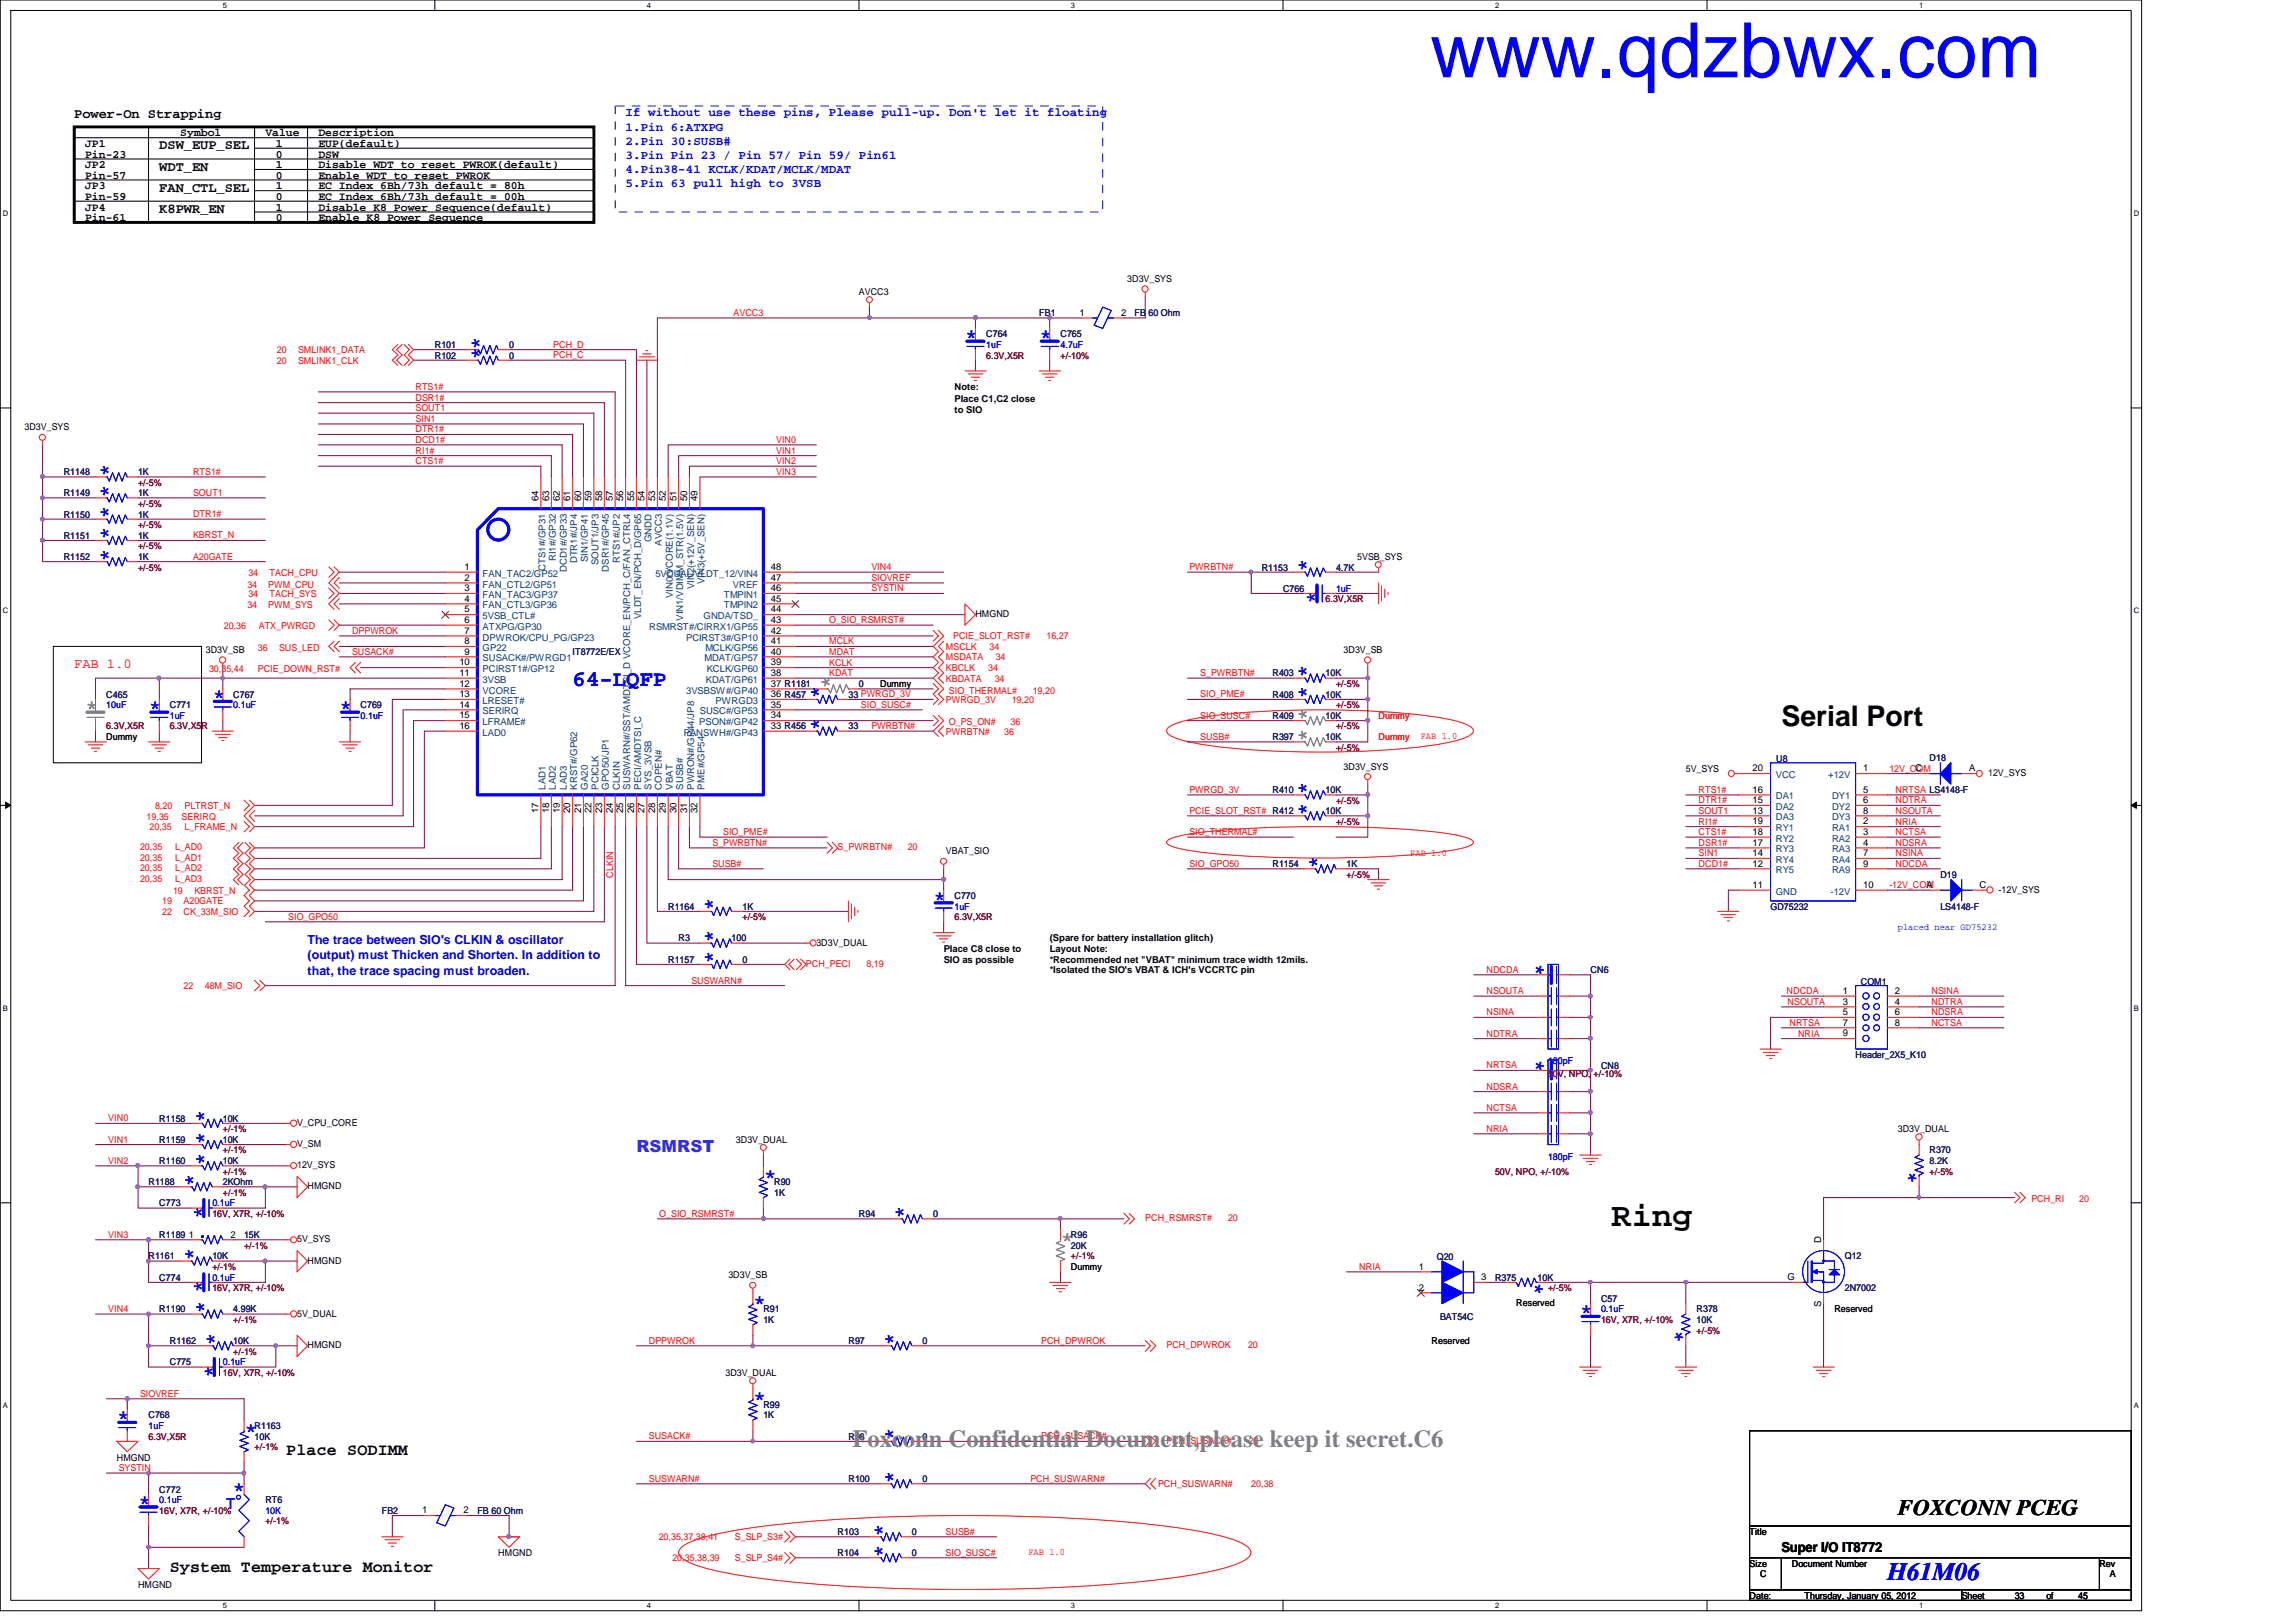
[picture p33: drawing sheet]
<svg xmlns="http://www.w3.org/2000/svg" width="297mm" height="210mm" viewBox="0 0 297 210" stroke-linecap="round" stroke-linejoin="round" font-family="sans-serif">
<defs><g id="words">
<text font-size="9.9" fill="#00f" x="185" y="10">www.qdzbwx.com</text>
<text font-size="4.4" x="208.5" y="158.6">Ring</text>
<text font-size="3.7" x="230.5" y="93.9">Serial Port</text>
<text font-size="3.3" fill="#00f" x="244.2" y="204.5">H61M06</text>
<text font-size="3.2" fill="#808080" x="110.3" y="187.3">Foxconn Confidential Document,please keep it secret.C6</text>
<g font-size="2.9" fill="#00f">
<text x="62.8" y="46.6" transform="rotate(-90 62.8 46.6)">**</text>
<text x="124.8" y="44.5">*</text>
<text x="134.4" y="44.5">*</text>
<text x="14.8" y="72.7" transform="rotate(-90 14.8 72.7)">* * * * *</text>
<text x="169.8" y="74" transform="rotate(-90 169.8 74)">*</text>
<text x="170.9" y="78.1" transform="rotate(-90 170.9 78.1)">*</text>
<text x="74.1" y="88.8">64-LQFP</text>
<text x="19.2" y="92.5">*</text>
<text x="27.5" y="91.1">*</text>
<text x="43.9" y="92.5">*</text>
<text x="106.7" y="94.6" transform="rotate(-90 106.7 94.6)">*</text>
<text x="106.7" y="90.5" transform="rotate(-90 106.7 90.5)">*</text>
<text x="169.8" y="90.5" transform="rotate(-90 169.8 90.5)">* *</text>
<text x="169.8" y="105.6" transform="rotate(-90 169.8 105.6)">* *</text>
<text x="171.2" y="112.4" transform="rotate(-90 171.2 112.4)">*</text>
<text x="93" y="117.9" transform="rotate(-90 93 117.9)">*</text>
<text x="120.7" y="117.2">*</text>
<text x="93" y="124.8" transform="rotate(-90 93 124.8)">* *</text>
<text x="197.9" y="124.7" transform="rotate(90 197.9 124.7)">*</text>
<text x="197.9" y="137" transform="rotate(90 197.9 137)">*</text>
<text x="25.8" y="153.6" transform="rotate(-90 25.8 153.6)">*</text>
<text x="27.2" y="150.9" transform="rotate(-90 27.2 150.9)">* * *</text>
<text x="98.8" y="153.2">*</text>
<text x="248.3" y="151.2" transform="rotate(180 248.3 151.2)">*</text>
<text x="26.9" y="157.7" transform="rotate(-90 26.9 157.7)">*</text>
<text x="117.7" y="157.7" transform="rotate(-90 117.7 157.7)">*</text>
<text x="25.8" y="163.2" transform="rotate(-90 25.8 163.2)">*</text>
<text x="197.8" y="165.9" transform="rotate(90 197.8 165.9)">*</text>
<text x="27.2" y="170.1" transform="rotate(-90 27.2 170.1)">* *</text>
<text x="97.4" y="169.6">*</text>
<text x="204.4" y="170.7">*</text>
<text x="218.1" y="171.7" transform="rotate(180 218.1 171.7)">*</text>
<text x="28.3" y="178.3" transform="rotate(-90 28.3 178.3)">*</text>
<text x="28.5" y="174.2" transform="rotate(-90 28.5 174.2)">*</text>
<text x="116.3" y="174.2" transform="rotate(-90 116.3 174.2)">*</text>
<text x="15.1" y="184.4">*</text>
<text x="97.4" y="181.9">*</text>
<text x="31.6" y="186.1">*</text>
<text x="116.3" y="186.5" transform="rotate(-90 116.3 186.5)">*</text>
<text x="17.9" y="195.4">*</text>
<text x="30.1" y="193.8">*</text>
<text x="116.3" y="192" transform="rotate(-90 116.3 192)">*</text>
<text x="114.9" y="201.6" transform="rotate(-90 114.9 201.6)">* *</text>
</g>
<g font-size="2.9" fill="#808080">
<text x="108.1" y="89.2" transform="rotate(-90 108.1 89.2)">*</text>
<text x="11" y="92.5">*</text>
<text x="169.8" y="96" transform="rotate(-90 169.8 96)">* *</text>
<text x="137.2" y="161.4">*</text>
</g>
<text font-size="2.9" x="245.5" y="196">FOXCONN PCEG</text>
<text font-size="2.2" fill="#8000ff" x="82.3" y="149.1">RSMRST</text>
<g font-size="2.2">
<text x="37" y="188.3">Place SODIMM</text>
<text x="22" y="203.4">System Temperature Monitor</text>
</g>
<text font-size="1.9" fill="#00f" x="29.2" y="195.3">T</text>
<g font-size="1.8">
<text x="9.6" y="15.2">Power-On Strapping</text>
<text x="20.6" y="22.1">WDT_EN</text>
<text x="20.6" y="19.3">DSW_EUP_SEL</text>
<text x="20.6" y="27.6">K8PWR_EN</text>
<text x="20.6" y="24.8">FAN_CTL_SEL</text>
<text x="230.5" y="200.8">Super I/O IT8772</text>
</g>
<text font-size="1.8" fill="#f00" x="9.6" y="86.4">FAB 1.0</text>
<g font-size="1.6" fill="#00f">
<text x="80.9" y="15.1">If without use these pins, Please pull-up. Don't let it floating</text>
<text x="80.9" y="16.9">1.Pin 6:ATXPG</text>
<text x="80.9" y="18.7">2.Pin 30:SUSB#</text>
<text x="80.9" y="20.5">3.Pin Pin 23 / Pin 57/ Pin 59/ Pin61</text>
<text x="80.9" y="22.4">4.Pin38-41 KCLK/KDAT/MCLK/MDAT</text>
<text x="80.9" y="24.2">5.Pin 63 pull high to 3VSB</text>
<text x="39.8" y="122.2">The trace between SIO's CLKIN &amp; oscillator</text>
<text x="39.8" y="124.2">(output) must Thicken and Shorten. In addition to</text>
<text x="39.8" y="126.1">that, the trace spacing must broaden.</text>
</g>
<g font-size="1.5">
<text x="23.3" y="17.7">Symbol</text>
<text x="34.3" y="17.7">Value</text>
<text x="41.2" y="17.7">Description</text>
<text x="11" y="19">JP1</text>
<text x="11" y="20.4">Pin-23</text>
<text x="11" y="23.2">Pin-57</text>
<text x="11" y="21.8">JP2</text>
<text x="35.7" y="19">1</text>
<text x="35.7" y="20.4">0</text>
<text x="35.7" y="21.8">1</text>
<text x="35.7" y="23.2">0</text>
<text x="41.2" y="19">EUP(default)</text>
<text x="41.2" y="20.4">DSW</text>
<text x="41.2" y="21.8">Disable WDT to reset PWROK(default)</text>
<text x="41.2" y="23.2">Enable WDT to reset PWROK</text>
<text x="11" y="28.7">Pin-61</text>
<text x="11" y="27.3">JP4</text>
<text x="11" y="25.9">Pin-59</text>
<text x="11" y="24.5">JP3</text>
<text x="35.7" y="24.5">1</text>
<text x="35.7" y="25.9">0</text>
<text x="35.7" y="28.7">0</text>
<text x="35.7" y="27.3">1</text>
<text x="41.2" y="24.5">EC Index 6Bh/73h default = 80h</text>
<text x="41.2" y="28.7">Enable K8 Power Sequence</text>
<text x="41.2" y="27.3">Disable K8 Power Sequence(default)</text>
<text x="41.2" y="25.9">EC Index 6Bh/73h default = 00h</text>
</g>
<g font-size="1.2" fill="#f00">
<text x="94.9" y="40.9">AVCC3</text>
<text x="35.8" y="45.7">20</text>
<text x="35.8" y="47.1">20</text>
<text x="38.6" y="45.7">SMLINK1_DATA</text>
<text x="38.6" y="47.1">SMLINK1_CLK</text>
<text x="71.6" y="46.4">PCH_C</text>
<text x="71.6" y="45">PCH_D</text>
<text x="53.8" y="53.2">SOUT1</text>
<text x="53.8" y="51.9">DSR1#</text>
<text x="53.8" y="50.5">RTS1#</text>
<text x="53.8" y="56">DTR1#</text>
<text x="53.8" y="57.3">DCD1#</text>
<text x="53.8" y="58.7">RI1#</text>
<text x="53.8" y="54.6">SIN1</text>
<text x="100.4" y="58.7">VIN1</text>
<text x="100.4" y="57.3">VIN0</text>
<text x="25" y="64.2">SOUT1</text>
<text x="25" y="61.5">RTS1#</text>
<text x="53.8" y="60.1">CTS1#</text>
<text x="100.4" y="61.5">VIN3</text>
<text x="100.4" y="60.1">VIN2</text>
<text x="25" y="66.9">DTR1#</text>
<text x="25" y="69.7">KBRST_N</text>
<text x="25" y="72.4">A20GATE</text>
<text x="32" y="76">34</text>
<text x="32.1" y="74.5">34</text>
<text x="32.1" y="77.3">34</text>
<text x="34.7" y="76">PWM_CPU</text>
<text x="34.9" y="74.5">TACH_CPU</text>
<text x="34.9" y="77.3">TACH_SYS</text>
<text x="112.7" y="76.5">SYSTIN</text>
<text x="112.7" y="75.2">SIOVREF</text>
<text x="112.7" y="73.8">VIN4</text>
<text x="153.9" y="73.8">PWRBTN#</text>
<text x="29" y="81.4">20,36</text>
<text x="32" y="78.7">34</text>
<text x="33.5" y="81.4">ATX_PWRGD</text>
<text x="34.7" y="78.7">PWM_SYS</text>
<text x="45.5" y="82">DPPWROK</text>
<text x="107.3" y="83.4">MCLK</text>
<text x="107.3" y="80.6">O_SIO_RSMRST#</text>
<text x="123.3" y="82.7">PCIE_SLOT_RST#</text>
<text x="135.4" y="82.7">16,27</text>
<text x="27" y="87">30,35,44</text>
<text x="33.4" y="87">PCIE_DOWN_RST#</text>
<text x="33.4" y="84.2">36</text>
<text x="36.1" y="84.2">SUS_LED</text>
<text x="45.5" y="84.8">SUSACK#</text>
<text x="107.3" y="84.8">MDAT</text>
<text x="107.3" y="86.1">KCLK</text>
<text x="107.3" y="87.5">KDAT</text>
<text x="122.4" y="86.9">KBCLK</text>
<text x="122.4" y="88.2">KBDATA</text>
<text x="122.4" y="85.5">MSDATA</text>
<text x="122.4" y="84.1">MSCLK</text>
<text x="122.8" y="89.7">SIO_THERMAL#</text>
<text x="127.8" y="86.9">34</text>
<text x="128" y="84.1">34</text>
<text x="128.7" y="88.2">34</text>
<text x="128.8" y="85.5">34</text>
<text x="133.6" y="89.7">19,20</text>
<text x="155.3" y="87.5">S_PWRBTN#</text>
<text x="111.4" y="91.6">SIO_SUSC#</text>
<text x="112.7" y="94.4">PWRBTN#</text>
<text x="122.4" y="95.1">PWRBTN#</text>
<text x="122.4" y="91">PWRGD_3V</text>
<text x="122.8" y="93.9">O_PS_ON#</text>
<text x="129.9" y="95.1">36</text>
<text x="130.7" y="93.9">36</text>
<text x="130.9" y="91">19,20</text>
<text x="155.3" y="95.8">SUSB#</text>
<text x="155.3" y="90.3">SIO_PME#</text>
<text x="155.3" y="93">SIO_SUSC#</text>
<text x="178.3" y="95.8">Dummy</text>
<text x="178.3" y="93">Dummy</text>
<text x="183.8" y="95.6">FAB 1.0</text>
<text x="244.4" y="99.9">12V_COM</text>
<text x="19" y="106.2">19,35</text>
<text x="19.3" y="107.4">20,35</text>
<text x="20.1" y="104.7">8,20</text>
<text x="23.5" y="106.2">SERIRQ</text>
<text x="23.9" y="107.4">L_FRAME_N</text>
<text x="23.9" y="104.7">PLTRST_N</text>
<text x="153.9" y="102.6">PWRGD_3V</text>
<text x="153.9" y="105.3">PCIE_SLOT_RST# R412</text>
<text x="219.7" y="106.7">RI1#</text>
<text x="219.7" y="102.6">RTS1#</text>
<text x="219.7" y="104">DTR1#</text>
<text x="219.7" y="105.3">SOUT1</text>
<text x="245.2" y="102.6">NRTSA LS4148-F</text>
<text x="245.2" y="105.3">NSOUTA</text>
<text x="245.2" y="104">NDTRA</text>
<text x="245.2" y="106.7">NRIA</text>
<text x="18.1" y="110">20,35</text>
<text x="18.1" y="111.4">20,35</text>
<text x="18.1" y="112.8">20,35</text>
<text x="22.6" y="110">L_AD0</text>
<text x="22.6" y="111.4">L_AD1</text>
<text x="22.6" y="112.8">L_AD2</text>
<text x="79.3" y="113.6" transform="rotate(-90 79.3 113.6)">CLKIN</text>
<text x="92.2" y="112.2">SUSB#</text>
<text x="92.2" y="109.5">S_PWRBTN#</text>
<text x="93.6" y="108.1">SIO_PME#</text>
<text x="108.4" y="110">S_PWRBTN#</text>
<text x="117.4" y="110">20</text>
<text x="153.9" y="112.2">SIO_GPO50</text>
<text x="153.9" y="108.1">SIO_THERMAL#</text>
<text x="182.5" y="110.7">FAB 1.0</text>
<text x="219.7" y="109.5">DSR1#</text>
<text x="219.7" y="108.1">CTS1#</text>
<text x="219.7" y="110.8">SIN1</text>
<text x="219.7" y="112.2">DCD1#</text>
<text x="245.2" y="108.1">NCTSA</text>
<text x="245.2" y="109.5">NDSRA</text>
<text x="245.2" y="112.2">NDCDA</text>
<text x="245.2" y="110.8">NSINA</text>
<text x="18.1" y="114.1">20,35</text>
<text x="21" y="118.4">22</text>
<text x="21" y="117">19</text>
<text x="22.4" y="115.7">19</text>
<text x="22.6" y="114.1">L_AD3</text>
<text x="23.7" y="118.4">CK_33M_SIO</text>
<text x="23.7" y="117">A20GATE</text>
<text x="25.1" y="115.7">KBRST_N</text>
<text x="37.3" y="119">SIO_GPO50</text>
<text x="244.4" y="114.9">-12V_COM</text>
<text x="104.3" y="125.1">PCH_PECI</text>
<text x="112.1" y="125.1">8,19</text>
<text x="192.3" y="125.9">NDCDA</text>
<text x="23.7" y="128">22</text>
<text x="26.5" y="128">48M_SIO</text>
<text x="89.4" y="127.3">SUSWARN#</text>
<text x="192.3" y="131.4">NSINA</text>
<text x="192.3" y="128.7">NSOUTA</text>
<text x="231.1" y="128.7">NDCDA</text>
<text x="231.3" y="130">NSOUTA</text>
<text x="249.9" y="128.7">NSINA</text>
<text x="249.9" y="130">NDTRA</text>
<text x="249.9" y="131.4">NDSRA</text>
<text x="192.3" y="134.2">NDTRA</text>
<text x="231.5" y="132.8">NRTSA</text>
<text x="232.6" y="134.2">NRIA</text>
<text x="249.9" y="132.8">NCTSA</text>
<text x="192.3" y="138.3">NRTSA</text>
<text x="192.3" y="141">NDSRA</text>
<text x="192.3" y="143.8">NCTSA</text>
<text x="14" y="145.1">VIN0</text>
<text x="14" y="147.9">VIN1</text>
<text x="192.3" y="146.5">NRIA</text>
<text x="14" y="150.6">VIN2</text>
<text x="262.8" y="155.6">PCH_RI</text>
<text x="269" y="155.6">20</text>
<text x="14" y="160.2">VIN3</text>
<text x="85.3" y="157.5">O_SIO_RSMRST#</text>
<text x="148.2" y="158">PCH_RSMRST#</text>
<text x="158.9" y="158">20</text>
<text x="175.8" y="164.3">NRIA</text>
<text x="14" y="169.8">VIN4</text>
<text x="83.9" y="173.9">DPPWROK</text>
<text x="134.7" y="173.9">PCH_DPWROK</text>
<text x="150.9" y="174.5">PCH_DPWROK</text>
<text x="161.5" y="174.5">20</text>
<text x="18.1" y="180.8">SIOVREF</text>
<text x="15.4" y="190.4">SYSTIN</text>
<text x="83.9" y="186.3">SUSACK#</text>
<text x="83.9" y="191.8">SUSWARN#</text>
<text x="133.3" y="191.8">PCH_SUSWARN#</text>
<text x="134.7" y="186.3">PCH_SUSACK#</text>
<text x="150.9" y="186.9">PCH_SUSACK#</text>
<text x="161.6" y="186.9">20</text>
<text x="149.8" y="192.4">PCH_SUSWARN#</text>
<text x="161.9" y="192.4">20,38</text>
<text x="85.2" y="199.3">20,35,37,38,41</text>
<text x="87" y="202.1">20,35,38,39</text>
<text x="95.1" y="199.3">S_SLP_S3#</text>
<text x="95.1" y="202.1">S_SLP_S4#</text>
<text x="122.3" y="198.6">SUSB#</text>
<text x="122.3" y="201.3">SIO_SUSC#</text>
<text x="133.1" y="201.3">FAB 1.0</text>
</g>
<g font-size="1.2">
<text x="111.1" y="38.1">AVCC3</text>
<text x="139.7" y="40.9">1</text>
<text x="145" y="40.9">2</text>
<text x="145.8" y="36.5">3D3V_SYS</text>
<text x="123.5" y="50.5">Note:</text>
<text x="123.5" y="52">Place C1,C2 close</text>
<text x="123.5" y="53.5">to SIO</text>
<text x="3.2" y="55.7">3D3V_SYS</text>
<text x="69.7" y="64.9" transform="rotate(-90 69.7 64.9)">64</text>
<text x="71" y="64.9" transform="rotate(-90 71 64.9)">63</text>
<text x="72.4" y="64.9" transform="rotate(-90 72.4 64.9)">62</text>
<text x="73.8" y="64.9" transform="rotate(-90 73.8 64.9)">61</text>
<text x="75.2" y="64.9" transform="rotate(-90 75.2 64.9)">60</text>
<text x="76.5" y="64.9" transform="rotate(-90 76.5 64.9)">59</text>
<text x="77.9" y="64.9" transform="rotate(-90 77.9 64.9)">58</text>
<text x="79.3" y="64.9" transform="rotate(-90 79.3 64.9)">57</text>
<text x="80.6" y="64.9" transform="rotate(-90 80.6 64.9)">56</text>
<text x="82" y="64.9" transform="rotate(-90 82 64.9)">55</text>
<text x="83.4" y="64.9" transform="rotate(-90 83.4 64.9)">54</text>
<text x="84.7" y="64.9" transform="rotate(-90 84.7 64.9)">53</text>
<text x="86.1" y="64.9" transform="rotate(-90 86.1 64.9)">52</text>
<text x="87.5" y="64.9" transform="rotate(-90 87.5 64.9)">51</text>
<text x="88.9" y="64.9" transform="rotate(-90 88.9 64.9)">50</text>
<text x="90.3" y="64.9" transform="rotate(-90 90.3 64.9)">49</text>
<text x="60.1" y="73.7">1</text>
<text x="60.1" y="75.1">2</text>
<text x="60.1" y="76.5">3</text>
<text x="60.1" y="77.9">4</text>
<text x="99.7" y="73.7">48</text>
<text x="99.7" y="76.5">46</text>
<text x="99.7" y="77.9">45</text>
<text x="99.7" y="75.1">47</text>
<text x="175.6" y="72.4">5VSB_SYS</text>
<text x="60.1" y="79.2">5</text>
<text x="60.1" y="80.6">6</text>
<text x="60.1" y="82">7</text>
<text x="60.1" y="83.4">8</text>
<text x="99.7" y="80.6">43</text>
<text x="99.7" y="79.2">44</text>
<text x="99.7" y="82">42</text>
<text x="99.7" y="83.4">41</text>
<text x="126.2" y="79.8">HMGND</text>
<text x="26.6" y="84.5">3D3V_SB</text>
<text x="59.4" y="86.1">10</text>
<text x="59.4" y="87.5">11</text>
<text x="59.4" y="88.9">12</text>
<text x="60.1" y="84.7">9</text>
<text x="99.7" y="88.9">37 R1181</text>
<text x="99.7" y="86.1">39</text>
<text x="99.7" y="87.5">38</text>
<text x="99.7" y="84.7">40</text>
<text x="113.9" y="88.9">Dummy</text>
<text x="173.8" y="84.5">3D3V_SB</text>
<text x="13.8" y="95.8">Dummy</text>
<text x="59.4" y="90.2">13</text>
<text x="59.4" y="91.6">14</text>
<text x="59.4" y="93">15</text>
<text x="59.4" y="94.3">16</text>
<text x="99.7" y="94.3">33 R456</text>
<text x="99.7" y="91.6">35</text>
<text x="99.7" y="90.2">36 R457</text>
<text x="99.7" y="93">34</text>
<text x="173.8" y="99.6">3D3V_SYS</text>
<text x="218.1" y="99.9">5V_SYS</text>
<text x="226.7" y="99.8">20</text>
<text x="241" y="99.8">1</text>
<text x="247.8" y="99.8">C</text>
<text x="254.8" y="99.8">A</text>
<text x="257.2" y="100.4">12V_SYS</text>
<text x="69.7" y="105.2" transform="rotate(-90 69.7 105.2)">17</text>
<text x="71" y="105.2" transform="rotate(-90 71 105.2)">18</text>
<text x="72.4" y="105.2" transform="rotate(-90 72.4 105.2)">19</text>
<text x="73.8" y="105.2" transform="rotate(-90 73.8 105.2)">20</text>
<text x="75.2" y="105.2" transform="rotate(-90 75.2 105.2)">21</text>
<text x="76.5" y="105.2" transform="rotate(-90 76.5 105.2)">22</text>
<text x="77.9" y="105.2" transform="rotate(-90 77.9 105.2)">23</text>
<text x="79.3" y="105.2" transform="rotate(-90 79.3 105.2)">24</text>
<text x="80.6" y="105.2" transform="rotate(-90 80.6 105.2)">25</text>
<text x="82" y="105.2" transform="rotate(-90 82 105.2)">26</text>
<text x="83.4" y="105.2" transform="rotate(-90 83.4 105.2)">27</text>
<text x="84.7" y="105.2" transform="rotate(-90 84.7 105.2)">28</text>
<text x="86.1" y="105.2" transform="rotate(-90 86.1 105.2)">29</text>
<text x="87.5" y="105.2" transform="rotate(-90 87.5 105.2)">30</text>
<text x="88.9" y="105.2" transform="rotate(-90 88.9 105.2)">31</text>
<text x="90.3" y="105.2" transform="rotate(-90 90.3 105.2)">32</text>
<text x="226.7" y="102.6">16</text>
<text x="226.7" y="103.9">15</text>
<text x="226.7" y="105.3">13</text>
<text x="226.7" y="106.7">19</text>
<text x="241" y="102.6">5</text>
<text x="241" y="103.9">6</text>
<text x="241" y="105.3">8</text>
<text x="241" y="106.7">2</text>
<text x="122.4" y="110.6">VBAT_SIO</text>
<text x="226.7" y="108">18</text>
<text x="226.7" y="109.4">17</text>
<text x="226.7" y="110.8">14</text>
<text x="226.7" y="112.1">12</text>
<text x="241" y="108">3</text>
<text x="241" y="109.4">4</text>
<text x="241" y="110.8">7</text>
<text x="241" y="112.1">9</text>
<text x="226.7" y="114.9">11</text>
<text x="241" y="114.9">10</text>
<text x="249.3" y="114.9">A</text>
<text x="256.1" y="114.9">C</text>
<text x="258.6" y="115.5">-12V_SYS</text>
<text x="105.6" y="122.4">3D3V_DUAL</text>
<text x="122.1" y="123.2">Place C8 close to</text>
<text x="122.1" y="124.7">SIO as possible</text>
<text x="135.8" y="121.8">(Spare for battery installation glitch)</text>
<text x="135.8" y="125.9">*Isolated the SIO's VBAT &amp; ICH's VCCRTC pin</text>
<text x="135.8" y="124.6">*Recommended net &quot;VBAT&quot; minimum trace width 12mils.</text>
<text x="135.8" y="123.2">Layout Note:</text>
<text x="238.4" y="128.6">1</text>
<text x="238.4" y="130">3</text>
<text x="238.4" y="131.4">5</text>
<text x="245.1" y="128.6">2</text>
<text x="245.1" y="131.4">6</text>
<text x="245.1" y="130">4</text>
<text x="238.4" y="132.7">7</text>
<text x="238.4" y="134.1">9</text>
<text x="245.1" y="132.7">8</text>
<text x="38.4" y="145.7">V_CPU_CORE</text>
<text x="38.4" y="148.4">V_SM</text>
<text x="95.2" y="147.9">3D3V_DUAL</text>
<text x="245.5" y="146.5">3D3V_DUAL</text>
<text x="38.4" y="151.2">12V_SYS</text>
<text x="39.8" y="153.9">HMGND</text>
<text x="24.4" y="160.1">1</text>
<text x="29.8" y="160.1">2</text>
<text x="38.4" y="160.8">5V_SYS</text>
<text x="235.6" y="160.9" transform="rotate(-90 235.6 160.9)">D</text>
<text x="39.8" y="163.5">HMGND</text>
<text x="94.2" y="165.4">3D3V_SB</text>
<text x="138.6" y="164.3">Dummy</text>
<text x="183.6" y="167">2</text>
<text x="183.6" y="164.3">1</text>
<text x="191.6" y="165.7">3</text>
<text x="231.3" y="165.7">G</text>
<text x="38.4" y="170.4">5V_DUAL</text>
<text x="185.2" y="173.9">Reserved</text>
<text x="196.2" y="169">Reserved</text>
<text x="235.6" y="169.1" transform="rotate(-90 235.6 169.1)">S</text>
<text x="237.3" y="169.8">Reserved</text>
<text x="39.8" y="174.5">HMGND</text>
<text x="93.8" y="178.1">3D3V_DUAL</text>
<text x="15.1" y="189">HMGND</text>
<text x="54.6" y="195.8">1</text>
<text x="60" y="195.8">2</text>
<text x="64.5" y="201.4">HMGND</text>
<text x="226.4" y="198.6">Title</text>
<text x="226.4" y="202.7">Size</text>
<text x="231.8" y="202.7">Document Number</text>
<text x="271.6" y="202.7">Rev</text>
<text x="17.9" y="205.5">HMGND</text>
<text x="226.4" y="206.9">Date:</text>
<text x="227.7" y="204.1">C</text>
<text x="233.5" y="206.9">Thursday, January 05, 2012</text>
<text x="253.8" y="206.9">Sheet</text>
<text x="260.6" y="206.9">33</text>
<text x="264.7" y="206.9">of</text>
<text x="268.9" y="206.9">45</text>
<text x="273" y="204.1">A</text>
</g>
<g font-size="1.2" fill="#000080">
<text x="134.4" y="40.9">FB1</text>
<text x="146.8" y="40.9">FB 60 Ohm</text>
<text x="56.3" y="45">R101</text>
<text x="56.3" y="46.4">R102</text>
<text x="65.9" y="45">0</text>
<text x="65.9" y="46.4">0</text>
<text x="127.6" y="43.6">C764</text>
<text x="137.2" y="43.6">C765</text>
<text x="8.3" y="64.2">R1149</text>
<text x="8.3" y="61.5">R1148</text>
<text x="17.9" y="64.2">1K</text>
<text x="17.9" y="61.5">1K</text>
<text x="8.3" y="69.7">R1151</text>
<text x="8.3" y="67">R1150</text>
<text x="17.9" y="69.7">1K</text>
<text x="17.9" y="67">1K</text>
<text x="8.3" y="72.4">R1152</text>
<text x="17.9" y="72.4">1K</text>
<text x="163.2" y="73.8">R1153</text>
<text x="166" y="76.6">C766</text>
<text x="172.8" y="73.8">4.7K</text>
<text x="74.1" y="84.8">IT8772E/EX</text>
<text x="111.1" y="88.9">0</text>
<text x="164.6" y="87.5">R403</text>
<text x="171.5" y="87.5">10K</text>
<text x="13.8" y="90.3">C465</text>
<text x="22" y="91.7">C771</text>
<text x="30.2" y="90.3">C767</text>
<text x="46.6" y="91.7">C769</text>
<text x="109.8" y="90.3">33 PWRGD_3V</text>
<text x="109.8" y="94.4">33</text>
<text x="164.6" y="90.3">R408</text>
<text x="164.6" y="95.8">R397</text>
<text x="164.6" y="93">R409</text>
<text x="171.5" y="90.3">10K</text>
<text x="171.5" y="95.8">10K</text>
<text x="171.5" y="93">10K</text>
<text x="229.8" y="98.6">U8</text>
<text x="249.6" y="98.5">D18</text>
<text x="164.6" y="102.6">R410</text>
<text x="171.5" y="105.4">10K</text>
<text x="171.5" y="102.6">10K</text>
<text x="164.6" y="112.2">R1154</text>
<text x="174.2" y="112.2">1K</text>
<text x="251" y="113.6">D19</text>
<text x="86.4" y="117.7">R1164</text>
<text x="96.1" y="117.7">1K</text>
<text x="123.5" y="116.3">C770</text>
<text x="229.1" y="117.7">GD75232</text>
<text x="251" y="117.7">LS4148-F</text>
<text x="86.4" y="124.6">R1157</text>
<text x="87.8" y="121.8">R3</text>
<text x="94.7" y="121.8">100</text>
<text x="96.1" y="124.6">0</text>
<text x="205.8" y="125.9">CN6</text>
<text x="240.7" y="127.5">COM1</text>
<text x="240.1" y="136.9">Header_2X5_K10</text>
<text x="207.1" y="138.3">CN8</text>
<text x="20.6" y="145.2">R1158</text>
<text x="20.6" y="147.9">R1159</text>
<text x="28.8" y="145.2">10K</text>
<text x="28.8" y="147.9">10K</text>
<text x="249.6" y="149.3">R370</text>
<text x="19.2" y="153.4">R1188</text>
<text x="20.6" y="150.6">R1160</text>
<text x="28.8" y="153.4">2KOhm</text>
<text x="28.8" y="150.6">10K</text>
<text x="100.2" y="153.4">R90</text>
<text x="100.2" y="154.7">1K</text>
<text x="249.6" y="150.6">8.2K</text>
<text x="20.6" y="156.1">C773</text>
<text x="20.6" y="160.2">R1189</text>
<text x="31.6" y="160.2">15K</text>
<text x="111.1" y="157.5">R94</text>
<text x="120.7" y="157.5">0</text>
<text x="138.6" y="160.2">R96</text>
<text x="138.6" y="161.6">20K</text>
<text x="19.2" y="163">R1161</text>
<text x="20.6" y="165.7">C774</text>
<text x="27.5" y="163">10K</text>
<text x="185.9" y="163.1">Q20</text>
<text x="193.4" y="165.7">R375</text>
<text x="198.9" y="165.7">10K</text>
<text x="238.7" y="163">Q12</text>
<text x="238.7" y="167.1">2N7002</text>
<text x="20.6" y="169.8">R1190</text>
<text x="22" y="173.9">R1162</text>
<text x="30.2" y="169.8">4.99K</text>
<text x="30.2" y="173.9">10K</text>
<text x="98.8" y="169.8">R91</text>
<text x="98.8" y="171.2">1K</text>
<text x="109.8" y="173.9">R97</text>
<text x="119.3" y="173.9">0</text>
<text x="186.3" y="170.8">BAT54C</text>
<text x="207.1" y="168.4">C57</text>
<text x="219.5" y="169.8">R378</text>
<text x="219.5" y="171.2">10K</text>
<text x="22" y="176.7">C775</text>
<text x="19.2" y="183.6">C768</text>
<text x="32.9" y="184.9">R1163</text>
<text x="98.8" y="182.2">R99</text>
<text x="98.8" y="183.6">1K</text>
<text x="32.9" y="186.3">10K</text>
<text x="109.8" y="191.8">R100</text>
<text x="109.8" y="186.3">R98</text>
<text x="119.3" y="191.8">0</text>
<text x="119.3" y="186.3">0</text>
<text x="20.6" y="193.2">C772</text>
<text x="34.3" y="194.5">RT6</text>
<text x="49.4" y="195.9">FB2</text>
<text x="61.8" y="195.9">FB 60 Ohm</text>
<text x="108.4" y="198.6">R103</text>
<text x="108.4" y="201.4">R104</text>
<text x="118" y="198.6">0</text>
<text x="118" y="201.4">0</text>
</g>
<g font-size="1.2" fill="#00f">
<text x="127.6" y="45">1uF</text>
<text x="137.2" y="45">4.7uF</text>
<text x="172.8" y="76.6">1uF</text>
<text x="13.8" y="91.7">10uF</text>
<text x="22" y="93">1uF</text>
<text x="30.2" y="91.7">0.1uF</text>
<text x="46.6" y="93">0.1uF</text>
<text x="123.5" y="117.7">1uF</text>
<text x="245.5" y="120.3">placed near GD75232</text>
<text x="200.3" y="137.8">180pF</text>
<text x="200.3" y="150.1">180pF</text>
<text x="27.5" y="156.1">0.1uF</text>
<text x="27.5" y="165.7">0.1uF</text>
<text x="207.1" y="169.8">0.1uF</text>
<text x="28.8" y="176.7">0.1uF</text>
<text x="19.2" y="184.9">1uF</text>
<text x="20.6" y="194.5">0.1uF</text>
<text x="34.3" y="195.9">10K</text>
</g>
<g font-size="1.2" fill="#800000">
<text x="127.6" y="46.4">6.3V,X5R</text>
<text x="137.2" y="46.4">+/-10%</text>
<text x="17.9" y="65.6">+/-5%</text>
<text x="17.9" y="62.9">+/-5%</text>
<text x="17.9" y="71.1">+/-5%</text>
<text x="17.9" y="68.3">+/-5%</text>
<text x="17.9" y="73.8">+/-5%</text>
<text x="171.5" y="77.9">6.3V,X5R</text>
<text x="172.8" y="88.9">+/-5%</text>
<text x="13.8" y="94.4">6.3V,X5R</text>
<text x="22" y="94.4">6.3V,X5R</text>
<text x="172.8" y="91.7">+/-5%</text>
<text x="172.8" y="94.4">+/-5%</text>
<text x="172.8" y="97.2">+/-5%</text>
<text x="172.8" y="106.7">+/-5%</text>
<text x="172.8" y="104">+/-5%</text>
<text x="174.2" y="113.6">+/-5%</text>
<text x="96.1" y="119.1">+/-5%</text>
<text x="123.5" y="119.1">6.3V,X5R</text>
<text x="200.3" y="139.4">50V, NPO, +/-10%</text>
<text x="28.8" y="146.5">+/-1%</text>
<text x="28.8" y="149.3">+/-1%</text>
<text x="28.8" y="152">+/-1%</text>
<text x="28.8" y="154.7">+/-1%</text>
<text x="193.4" y="152">50V, NPO, +/-10%</text>
<text x="249.6" y="152">+/-5%</text>
<text x="27.5" y="157.5">16V, X7R, +/-10%</text>
<text x="31.6" y="161.6">+/-1%</text>
<text x="27.5" y="164.3">+/-1%</text>
<text x="27.5" y="167.1">16V, X7R, +/-10%</text>
<text x="138.6" y="163">+/-1%</text>
<text x="200.3" y="167.1">+/-5%</text>
<text x="30.2" y="171.2">+/-1%</text>
<text x="207.1" y="171.2">16V, X7R, +/-10%</text>
<text x="219.5" y="172.6">+/-5%</text>
<text x="28.8" y="178.1">16V, X7R, +/-10%</text>
<text x="30.2" y="175.3">+/-1%</text>
<text x="19.2" y="186.3">6.3V,X5R</text>
<text x="32.9" y="187.7">+/-1%</text>
<text x="20.6" y="195.9">16V, X7R, +/-10%</text>
<text x="34.3" y="197.3">+/-1%</text>
</g>
<g font-size="1.2" fill="#004080">
<text x="84.3" y="70.1" transform="rotate(-90 84.3 70.1)">GNDD</text>
<text x="85.6" y="70.7" transform="rotate(-90 85.6 70.7)">AVCC3</text>
<text x="62.4" y="74.6">FAN_TAC2/GP52</text>
<text x="62.4" y="76">FAN_CTL2/GP51</text>
<text x="62.4" y="77.4">FAN_TAC3/GP37</text>
<text x="70.6" y="73.9" transform="rotate(-90 70.6 73.9)">CTS1#/GP31</text>
<text x="71.9" y="72.6" transform="rotate(-90 71.9 72.6)">RI1#/GP32</text>
<text x="73.3" y="74" transform="rotate(-90 73.3 74)">DCD1#/GP33</text>
<text x="74.7" y="72.9" transform="rotate(-90 74.7 72.9)">DTR1#/JP4</text>
<text x="76.1" y="72.8" transform="rotate(-90 76.1 72.8)">SIN1/GP41</text>
<text x="77.4" y="73.2" transform="rotate(-90 77.4 73.2)">SOUT1/JP3</text>
<text x="78.8" y="74" transform="rotate(-90 78.8 74)">DSR1#/GP45</text>
<text x="80.2" y="72.9" transform="rotate(-90 80.2 72.9)">RTS1#/JP2</text>
<text x="84.8" y="74.6">5VDUAL/VLDT_12/VIN4</text>
<text x="87" y="77.4" transform="rotate(-90 87 77.4)">VIN0/VCORE(1.1V)</text>
<text x="89.8" y="76.3" transform="rotate(-90 89.8 76.3)">VIN2(+12V_SEN)</text>
<text x="91.1" y="75.6" transform="rotate(-90 91.1 75.6)">VIN3(+5V_SEN)</text>
<text x="93.6" y="77.4">TMPIN1</text>
<text x="94.8" y="76">VREF</text>
<text x="62.4" y="78.7">FAN_CTL3/GP36</text>
<text x="62.4" y="80.1">5VSB_CTL#</text>
<text x="62.4" y="81.5">ATXPG/GP30</text>
<text x="62.4" y="82.9">DPWROK/CPU_PG/GP23</text>
<text x="82.9" y="80.1" transform="rotate(-90 82.9 80.1)">VLDT_EN/PCH_D/GP65</text>
<text x="84" y="81.5">RSMRST#/CIRRX1/GP55</text>
<text x="88.4" y="80.3" transform="rotate(-90 88.4 80.3)">VIN1/VDIMM_STR(1.5V)</text>
<text x="88.8" y="82.9">PCIRST3#/GP10</text>
<text x="91" y="80.1">GNDA/TSD_</text>
<text x="93.6" y="78.7">TMPIN2</text>
<text x="62.4" y="84.2">GP22</text>
<text x="62.4" y="85.6">SUSACK#/PWRGD1</text>
<text x="62.4" y="87">PCIRST1#/GP12</text>
<text x="62.4" y="88.3">3VSB</text>
<text x="62.4" y="89.7">VCORE</text>
<text x="88.8" y="89.7">3VSBSW#/GP40</text>
<text x="91.1" y="85.6">MDAT/GP57</text>
<text x="91.3" y="84.2">MCLK/GP56</text>
<text x="91.3" y="88.3">KDAT/GP61</text>
<text x="91.4" y="87">KCLK/GP60</text>
<text x="62.4" y="91.1">LRESET#</text>
<text x="62.4" y="92.5">SERIRQ</text>
<text x="62.4" y="93.9">LFRAME#</text>
<text x="62.4" y="95.2">LAD0</text>
<text x="88.5" y="95.2">PANSWH#/GP43</text>
<text x="90.5" y="93.9">PSON#/GP42</text>
<text x="90.5" y="92.5">SUSC#/GP53</text>
<text x="92.6" y="91.1">PWRGD3</text>
<text x="229.7" y="100.7">VCC</text>
<text x="236.5" y="100.7">+12V</text>
<text x="70.6" y="102.2" transform="rotate(-90 70.6 102.2)">LAD1</text>
<text x="71.9" y="102.2" transform="rotate(-90 71.9 102.2)">LAD2</text>
<text x="73.3" y="102.2" transform="rotate(-90 73.3 102.2)">LAD3</text>
<text x="74.7" y="102.2" transform="rotate(-90 74.7 102.2)">KRST#/GP62</text>
<text x="76.1" y="102.2" transform="rotate(-90 76.1 102.2)">GA20</text>
<text x="77.4" y="102.2" transform="rotate(-90 77.4 102.2)">PCICLK</text>
<text x="78.8" y="102.2" transform="rotate(-90 78.8 102.2)">GPO50/JP1</text>
<text x="80.2" y="102.2" transform="rotate(-90 80.2 102.2)">CLKIN</text>
<text x="81.5" y="102.2" transform="rotate(-90 81.5 102.2)">SUSWARN#/SST/AMDTSI_D VCORE_EN/PCH_C/FAN_CTRL4</text>
<text x="82.9" y="102.2" transform="rotate(-90 82.9 102.2)">PECI/AMDTSI_C</text>
<text x="84.3" y="102.2" transform="rotate(-90 84.3 102.2)">SYS_3VSB</text>
<text x="85.6" y="102.2" transform="rotate(-90 85.6 102.2)">COPEN#</text>
<text x="87" y="102.2" transform="rotate(-90 87 102.2)">VBAT</text>
<text x="88.4" y="102.2" transform="rotate(-90 88.4 102.2)">SUSB#</text>
<text x="89.8" y="102.2" transform="rotate(-90 89.8 102.2)">PWRON#/GP44/JP8</text>
<text x="91.1" y="102.2" transform="rotate(-90 91.1 102.2)">PME#/GP54</text>
<text x="229.7" y="103.5">DA1</text>
<text x="229.7" y="104.8">DA2</text>
<text x="229.7" y="106.2">DA3</text>
<text x="229.7" y="107.6">RY1</text>
<text x="237" y="103.5">DY1</text>
<text x="237" y="104.8">DY2</text>
<text x="237" y="106.2">DY3</text>
<text x="237" y="107.6">RA1</text>
<text x="229.7" y="108.9">RY2</text>
<text x="229.7" y="110.3">RY3</text>
<text x="229.7" y="111.7">RY4</text>
<text x="229.7" y="113">RY5</text>
<text x="237" y="108.9">RA2</text>
<text x="237" y="110.3">RA3</text>
<text x="237" y="111.7">RA4</text>
<text x="237" y="113">RA9</text>
<text x="229.7" y="115.8">GND</text>
<text x="236.8" y="115.8">-12V</text>
</g>
<g font-size="1">
<text x="28.8" y="1">5</text>
<text x="83.7" y="1">4</text>
<text x="138.6" y="1">3</text>
<text x="193.4" y="1">2</text>
<text x="248.3" y="1">1</text>
<text x=".4" y="27.9">D</text>
<text x="276.1" y="27.9">D</text>
<text x=".4" y="79.4">C</text>
<text x="276.1" y="79.4">C</text>
<text x=".4" y="130.8">B</text>
<text x="276.1" y="130.8">B</text>
<text x=".4" y="182.2">A</text>
<text x="276.1" y="182.2">A</text>
<text x="28.8" y="208.1">5</text>
<text x="83.7" y="208.1">4</text>
<text x="138.6" y="208.1">3</text>
<text x="193.4" y="208.1">2</text>
<text x="248.3" y="208.1">1</text>
</g>
</g></defs>
<path d="M0 0h277.1v208.4h-277.1zM1.4 1.4h274.3v205.7h-274.3z" fill="none" stroke="#000" stroke-width=".13"/>
<g fill="#fff">
<path d="M28.8 .1h.6v1.1h-.6z"/>
<path d="M28.8 207.2h.6v1.1h-.6z"/>
</g>
<path d="M56.3 0v1.4M56.3 207.1v1.3" fill="none" stroke="#000" stroke-width=".13"/>
<g fill="#fff">
<path d="M83.7 .1h.5v1.1h-.5z"/>
<path d="M83.7 207.2h.5v1.1h-.5z"/>
</g>
<path d="M111.1 0v1.4M111.1 207.1v1.3" fill="none" stroke="#000" stroke-width=".13"/>
<g fill="#fff">
<path d="M138.6 .1h.5v1.1h-.5z"/>
<path d="M138.6 207.2h.5v1.1h-.5z"/>
</g>
<path d="M166 0v1.4M166 207.1v1.3" fill="none" stroke="#000" stroke-width=".13"/>
<g fill="#fff">
<path d="M193.4 .1h.6v1.1h-.6z"/>
<path d="M193.4 207.2h.6v1.1h-.6z"/>
</g>
<path d="M220.8 0v1.4M220.8 207.1v1.3" fill="none" stroke="#000" stroke-width=".13"/>
<g fill="#fff">
<path d="M248.3 .1h.5v1.1h-.5z"/>
<path d="M248.3 207.2h.5v1.1h-.5z"/>
<path d="M.4 27.1h.7v1.1h-.7z"/>
<path d="M276.1 27.1h.7v1.1h-.7z"/>
<path d="M.4 78.5h.7v1.1h-.7z"/>
<path d="M276.1 78.5h.7v1.1h-.7z"/>
</g>
<path d="M0 52.8h1.4M275.7 52.8h1.4" fill="none" stroke="#000" stroke-width=".13"/>
<g fill="#fff">
<path d="M.4 129.9h.6v1.1h-.6z"/>
<path d="M276.1 129.9h.6v1.1h-.6z"/>
</g>
<path d="M0 104.2h1.4M.7 103.8l.7 .4-.7 .4zM275.7 104.2h1.4M275.7 104.2l.7-.4v.8z" fill="none" stroke="#000" stroke-width=".13"/>
<path d="M.7 103.8l.7 .4-.7 .4zM275.7 104.2l.7-.4v.8z" fill="#000"/>
<g fill="#fff">
<path d="M.4 181.4h.6v1.1h-.6z"/>
<path d="M276.1 181.4h.6v1.1h-.6z"/>
</g>
<g fill="none" stroke="#000" stroke-width=".13">
<path d="M9.6 17.8h67.2M19.2 16.4v12.4M32.9 17.8v-1.4v12.4M32.9 19.2h43.9M39.8 16.4v12.4M9.6 20.6h67.2M9.6 23.3h67.2M9.6 26h67.2M32.9 21.9h43.9M32.9 24.7h43.9M32.9 27.4h43.9M6.9 83.7h19.2v15h-19.2z"/>
<path d="M0 155.7h1.4M275.7 155.7h1.4"/>
</g>
<path d="M9.6 16.4h67.2v12.4h-67.2z" fill="none" stroke="#000" stroke-width=".38"/>
<path d="M79.6 13.7h63.1v13.7h-63.1z" fill="none" stroke="#00f" stroke-width=".13" stroke-dasharray="1 1 1 1 1 1 1 1"/>
<path d="M151 94.3a6.1 6.1 0 0 1 3-1.2 101.2 101.2 0 0 1 21.3-1.2 65.3 65.3 0 0 1 13.3 1.5l1.5 .5 .4 .4 .1 .3-.1 .3a6.2 6.2 0 0 1-3 1.1 99.3 99.3 0 0 1-21.3 1.3 64.3 64.3 0 0 1-13.3-1.5l-1.5-.6-.4-.3-.1-.3zM151 108.8a7.3 7.3 0 0 1 3-.9 147.4 147.4 0 0 1 25.5-.7l6.8 .5a12.3 12.3 0 0 1 4.2 1.1l.1 .2-.1 .2a7.6 7.6 0 0 1-3 .9 144.9 144.9 0 0 1-25.5 .7l-6.7-.5a12.6 12.6 0 0 1-4.3-1.1l-.1-.2zM88.3 200.1a11.8 11.8 0 0 1 4-1.5 133.5 133.5 0 0 1 23.2-2.3 238 238 0 0 1 36.5 1.4 32.4 32.4 0 0 1 8.6 2l.7 .4 .4 .4 .1 .4-.1 .4a6 6 0 0 1-3.1 1.6 87.8 87.8 0 0 1-16 2.2 253.8 253.8 0 0 1-42.9-.7 48.6 48.6 0 0 1-9.8-1.9l-1.6-.8-.4-.4-.1-.4 .1-.4z" fill="none" stroke="#f00" stroke-width=".13"/>
<g fill="none" stroke="#800040" stroke-width=".13">
<path d="M41.2 50.7h38.4M41.2 54.9h34.3M41.2 59h30.1M41.2 52.1h37M41.2 56.2h32.9M41.2 53.5h35.6M41.2 57.6h31.5M112.5 41.1h13.7M41.2 60.3h28.8M57.6 94.6h-2.7v15.1h-22M57.6 93.3h-4.1v13.7h-20.6M57.6 91.9h-5.4v13.7h-19.3"/>
<path d="M57.6 90.5h-6.8v13.7h-17.9M70 107v4.1h-37.1M71.3 107v5.4h-38.4M72.7 107v6.8h-39.8M74.1 107v8.2h-41.2M75.5 107v9.6h-42.6M76.8 107v10.9h-43.9M79.6 107v20.6h-45.3M83.7 107v15h6.8M122.1 113.8v1.4M96.1 122h8.2"/>
</g>
<circle cx="126.2" cy="41.1" r=".26" fill="#f0f"/>
<circle cx="126.2" cy="41.1" r=".26" fill="none" stroke="#f0f" stroke-width=".13"/>
<circle cx="112.5" cy="41.1" r=".26" fill="#f0f"/>
<circle cx="112.5" cy="41.1" r=".26" fill="none" stroke="#f0f" stroke-width=".13"/>
<path d="M126.2 41.1h9.6" fill="none" stroke="#800040" stroke-width=".13"/>
<circle cx="126.2" cy="41.1" r=".26" fill="#f0f"/>
<circle cx="126.2" cy="41.1" r=".26" fill="none" stroke="#f0f" stroke-width=".13"/>
<path d="M126.2 41.1v1.4M126.2 46.6v1.4M135.8 41.1h4.1" fill="none" stroke="#800040" stroke-width=".13"/>
<circle cx="135.8" cy="41.1" r=".26" fill="#f0f"/>
<circle cx="135.8" cy="41.1" r=".26" fill="none" stroke="#f0f" stroke-width=".13"/>
<g fill="none" stroke="#800040" stroke-width=".13">
<path d="M112.5 39.8v1.3M148.2 38.4v2.7h-2.8M71.3 59v2.7M72.7 57.6v4.1M74.1 56.2v5.5M75.5 54.9v6.8M76.8 53.5v8.2M78.2 52.1v9.6M79.6 50.7v11M83.7 46.6v15.1M135.8 46.6v1.4M135.8 41.1v1.4"/>
<path d="M70 60.3v1.4M78.2 107v12.3h-43.9M85 117.9h5.5M86.4 107v6.8h35.7v-1.4M90.5 107v1.3"/>
</g>
<circle cx="122.1" cy="113.8" r=".26" fill="#f0f"/>
<circle cx="122.1" cy="113.8" r=".26" fill="none" stroke="#f0f" stroke-width=".13"/>
<path d="M112.5 41.1h-27.5v20.6M28.8 93.3v1.3M57.6 87.8h-28.8v1.4M85 107v10.9" fill="none" stroke="#800040" stroke-width=".13"/>
<path d="M28.6 87.6l.2-.1 .2 .1v.3l-.2 .1-.2-.1z" fill-rule="evenodd" fill="#f0f"/>
<path d="M28.6 87.6l.2-.1 .2 .1v.3l-.2 .1-.2-.1z" fill="none" stroke="#f0f" stroke-width=".13"/>
<g fill="none" stroke="#800040" stroke-width=".13">
<path d="M5.5 67.2v2.7M5.5 64.4h6.9M17.9 67.2h16.4M17.9 64.4h16.4M43.9 76.8h13.7M43.9 74h13.7M43.9 78.1h13.7M43.9 75.4h13.7M102.9 75.4h19.2M102.9 76.8h19.2M102.9 79.5h21.9M43.9 80.9h13.7"/>
<path d="M45.3 94.6v1.4M57.6 89.2h-12.3v1.3M102.9 85h17.8M102.9 83.7h17.8M102.9 86.4h17.8M102.9 87.8h17.8M109.8 94.6h10.9M82.3 107v17.8h8.2M90.5 108.3h16.5M122.1 119.3v1.4M96.1 124.8h5.4"/>
</g>
<circle cx="5.5" cy="69.9" r=".25" fill="#f0f"/>
<circle cx="5.5" cy="69.9" r=".25" fill="none" stroke="#f0f" stroke-width=".13"/>
<circle cx="5.5" cy="67.2" r=".26" fill="#f0f"/>
<circle cx="5.5" cy="67.2" r=".26" fill="none" stroke="#f0f" stroke-width=".13"/>
<path d="M5.5 67.2h6.9M5.5 61.7h6.9M5.5 69.9h6.9M17.9 61.7h16.4M17.9 69.9h16.4" fill="none" stroke="#800040" stroke-width=".13"/>
<circle cx="5.5" cy="69.9" r=".25" fill="#f0f"/>
<circle cx="5.5" cy="69.9" r=".25" fill="none" stroke="#f0f" stroke-width=".13"/>
<path d="M5.5 57.6v4.1" fill="none" stroke="#800040" stroke-width=".13"/>
<circle cx="5.5" cy="61.7" r=".26" fill="#f0f"/>
<circle cx="5.5" cy="61.7" r=".26" fill="none" stroke="#f0f" stroke-width=".13"/>
<path d="M5.5 61.7v2.7M5.5 69.9v2.8h6.9M17.9 72.7h16.4M203 128.9h2.8" fill="none" stroke="#800040" stroke-width=".13"/>
<circle cx="205.7" cy="128.9" r=".26" fill="#f0f"/>
<circle cx="205.7" cy="128.9" r=".26" fill="none" stroke="#f0f" stroke-width=".13"/>
<path d="M190.7 138.5h8.2M205.8 144v2.7" fill="none" stroke="#800040" stroke-width=".13"/>
<circle cx="205.7" cy="144" r=".26" fill="#f0f"/>
<circle cx="205.7" cy="144" r=".26" fill="none" stroke="#f0f" stroke-width=".13"/>
<path d="M205.8 131.7v2.7M203 144h2.8M205.8 146.7v2.8" fill="none" stroke="#800040" stroke-width=".13"/>
<circle cx="205.7" cy="146.7" r=".26" fill="#f0f"/>
<circle cx="205.7" cy="146.7" r=".26" fill="none" stroke="#f0f" stroke-width=".13"/>
<path d="M190.7 134.4h8.2M203 134.4h2.8v4.1h-2.8M203 126.2h2.8v2.7M190.7 141.3h8.2M203 141.3h2.8" fill="none" stroke="#800040" stroke-width=".13"/>
<circle cx="205.7" cy="134.4" r=".26" fill="#f0f"/>
<circle cx="205.7" cy="134.4" r=".26" fill="none" stroke="#f0f" stroke-width=".13"/>
<path d="M205.8 141.3v2.7" fill="none" stroke="#800040" stroke-width=".13"/>
<circle cx="205.7" cy="141.2" r=".26" fill="#f0f"/>
<circle cx="205.7" cy="141.2" r=".26" fill="none" stroke="#f0f" stroke-width=".13"/>
<path d="M203 131.7h2.8" fill="none" stroke="#800040" stroke-width=".13"/>
<circle cx="205.7" cy="131.6" r=".25" fill="#f0f"/>
<circle cx="205.7" cy="131.6" r=".25" fill="none" stroke="#f0f" stroke-width=".13"/>
<path d="M205.8 128.9v2.8M205.8 138.5v2.8M190.7 146.7h8.2M203 146.7h2.8" fill="none" stroke="#800040" stroke-width=".13"/>
<circle cx="205.7" cy="138.5" r=".25" fill="#f0f"/>
<circle cx="205.7" cy="138.5" r=".25" fill="none" stroke="#f0f" stroke-width=".13"/>
<path d="M190.7 126.2h8.2M190.7 131.7h8.2M190.7 128.9h8.2M190.7 144h8.2M235.9 155v5.4M174.2 164.6h9.6M192.1 165.9h2.7M200.3 165.9h5.5v2.8M218.1 174.2v2.7M218.1 165.9h13.7M235.9 168.7v8.2" fill="none" stroke="#800040" stroke-width=".13"/>
<circle cx="218.1" cy="165.9" r=".25" fill="#f0f"/>
<circle cx="218.1" cy="165.9" r=".25" fill="none" stroke="#f0f" stroke-width=".13"/>
<path d="M205.8 172.8v4.1M205.8 165.9h12.3v2.8" fill="none" stroke="#800040" stroke-width=".13"/>
<circle cx="205.7" cy="165.9" r=".25" fill="#f0f"/>
<circle cx="205.7" cy="165.9" r=".25" fill="none" stroke="#f0f" stroke-width=".13"/>
<path d="M235.9 155h12.4M248.3 155h12.3M248.3 153.6v1.4" fill="none" stroke="#800040" stroke-width=".13"/>
<path d="M248.1 154.7h.1l.3 .1-.1 .3-.2 .1-.1-.1z" fill-rule="evenodd" fill="#f0f"/>
<path d="M248.1 154.7h.1l.3 .1-.1 .3-.2 .1-.1-.1z" fill="none" stroke="#f0f" stroke-width=".13"/>
<g fill="none" stroke="#800040" stroke-width=".13">
<path d="M153.6 96h13.7M153.6 87.8h13.7M153.6 90.5h13.7M172.8 87.8h4.1M176.9 93.3v2.7h-4.1M176.9 86.4v1.4M176.9 87.8v2.7h-4.1M87.8 107v5.4h11M89.2 107v2.7h17.8M218.1 107h6.9M218.1 109.7h6.9M218.1 108.3h6.9"/>
<path d="M218.1 102.9h6.9M218.1 104.2h6.9M218.1 111.1h6.9M218.1 112.4h6.9M218.1 105.6h6.9M225 115.2h-1.4v2.7M244.2 115.2h5.4M244.2 108.3h6.8M244.2 102.9h6.8M244.2 109.7h6.8M244.2 105.6h6.8M244.2 104.2h6.8"/>
<path d="M244.2 112.4h6.8M244.2 111.1h6.8M244.2 107h6.8M244.2 100.1h4.1M230.5 133h5.4M230.5 130.3h5.4M230.5 128.9h5.4M230.5 134.4h5.4M235.9 131.7h-6.8v4.1M248.3 128.9h10.9M248.3 130.3h10.9M248.3 131.7h10.9"/>
<path d="M248.3 133h10.9"/>
</g>
<circle cx="176.9" cy="87.8" r=".26" fill="#f0f"/>
<circle cx="176.9" cy="87.8" r=".26" fill="none" stroke="#f0f" stroke-width=".13"/>
<path d="M161.9 74h5.4" fill="none" stroke="#800040" stroke-width=".13"/>
<circle cx="161.8" cy="74" r=".26" fill="#f0f"/>
<circle cx="161.8" cy="74" r=".26" fill="none" stroke="#f0f" stroke-width=".13"/>
<path d="M153.6 74h8.3v2.8h6.8M172.8 74h5.5M172.8 76.8h5.5M102.9 93.3h17.8M102.9 94.6h1.4M102.9 91.9h16.4M153.6 93.3h13.7M172.8 93.3h4.1" fill="none" stroke="#800040" stroke-width=".13"/>
<circle cx="176.9" cy="93.2" r=".26" fill="#f0f"/>
<circle cx="176.9" cy="93.2" r=".26" fill="none" stroke="#f0f" stroke-width=".13"/>
<path d="M176.9 90.5v2.8" fill="none" stroke="#800040" stroke-width=".13"/>
<circle cx="177" cy="90.5" r=".25" fill="#f0f"/>
<circle cx="177" cy="90.5" r=".25" fill="none" stroke="#f0f" stroke-width=".13"/>
<path d="M102.9 90.5h1.4M109.8 90.5h10.9M153.6 102.9h13.7M172.8 102.9h4.1" fill="none" stroke="#800040" stroke-width=".13"/>
<circle cx="176.9" cy="102.8" r=".26" fill="#f0f"/>
<circle cx="176.9" cy="102.8" r=".26" fill="none" stroke="#f0f" stroke-width=".13"/>
<path d="M102.9 82.3h17.8M102.9 80.9h17.8M176.9 101.5v1.4M98.8 156.3v1.4h-13.8M145.4 157.7h-8.2v1.4" fill="none" stroke="#800040" stroke-width=".13"/>
<circle cx="137.2" cy="157.7" r=".26" fill="#f0f"/>
<circle cx="137.2" cy="157.7" r=".26" fill="none" stroke="#f0f" stroke-width=".13"/>
<path d="M98.8 157.7h16.4M137.2 164.6v1.3" fill="none" stroke="#800040" stroke-width=".13"/>
<circle cx="98.8" cy="157.7" r=".26" fill="#f0f"/>
<circle cx="98.8" cy="157.7" r=".26" fill="none" stroke="#f0f" stroke-width=".13"/>
<path d="M153.6 105.6h13.7M176.9 102.9v2.7h-4.1M98.8 149.5v1.4" fill="none" stroke="#800040" stroke-width=".13"/>
<circle cx="176.9" cy="105.6" r=".26" fill="#f0f"/>
<circle cx="176.9" cy="105.6" r=".26" fill="none" stroke="#f0f" stroke-width=".13"/>
<path d="M105.6 59h-17.8v2.7M105.6 57.6h-19.2v4.1M5.5 64.4v2.8M90.5 61.7h15.1M102.9 74h19.2M105.6 60.3h-16.4v1.4" fill="none" stroke="#800040" stroke-width=".13"/>
<circle cx="5.5" cy="64.4" r=".26" fill="#f0f"/>
<circle cx="5.5" cy="64.4" r=".26" fill="none" stroke="#f0f" stroke-width=".13"/>
<path d="M43.9 82.3h13.7M97.4 174.2h16.5M119.3 174.2h28.9" fill="none" stroke="#800040" stroke-width=".13"/>
<path d="M97.2 174l.2-.1 .2 .1-.1 .3-.1 .1-.2-.1z" fill-rule="evenodd" fill="#f0f"/>
<path d="M97.2 174l.2-.1 .2 .1-.1 .3-.1 .1-.2-.1z" fill="none" stroke="#f0f" stroke-width=".13"/>
<path d="M43.9 85h13.7M97.4 172.8v1.4h-15.1M97.4 186.5h16.5M119.3 186.5h28.9" fill="none" stroke="#800040" stroke-width=".13"/>
<path d="M97.2 186.3h.3l.1 .2-.1 .2h-.1h-.2z" fill-rule="evenodd" fill="#f0f"/>
<path d="M97.2 186.3h.3l.1 .2-.1 .2h-.1h-.2z" fill="none" stroke="#f0f" stroke-width=".13"/>
<path d="M80.9 107v20.6h20.6M12.4 145.4h12.3M12.4 148.1h12.3M17.9 150.9h6.8M30.2 145.4h6.8M30.2 148.1h6.8M34.3 163.2h4.1M82.3 192h31.6M97.4 185.2v1.3h-15.1M119.3 192h28.9" fill="none" stroke="#800040" stroke-width=".13"/>
<circle cx="34.3" cy="163.2" r=".26" fill="#f0f"/>
<circle cx="34.3" cy="163.2" r=".26" fill="none" stroke="#f0f" stroke-width=".13"/>
<path d="M19.2 170.1h5.5M30.2 170.1h6.8M19.2 197.5v5.5M19.2 190.6h12.4M31.6 181v2.8" fill="none" stroke="#800040" stroke-width=".13"/>
<circle cx="31.5" cy="190.6" r=".26" fill="#f0f"/>
<circle cx="31.5" cy="190.6" r=".26" fill="none" stroke="#f0f" stroke-width=".13"/>
<circle cx="19.2" cy="190.6" r=".26" fill="#f0f"/>
<circle cx="19.2" cy="190.6" r=".26" fill="none" stroke="#f0f" stroke-width=".13"/>
<path d="M19.2 190.6v2.8M19.2 200.2h12.4" fill="none" stroke="#800040" stroke-width=".13"/>
<circle cx="19.2" cy="200.2" r=".25" fill="#f0f"/>
<circle cx="19.2" cy="200.2" r=".25" fill="none" stroke="#f0f" stroke-width=".13"/>
<path d="M16.5 181h15.1M31.6 190.6v1.4" fill="none" stroke="#800040" stroke-width=".13"/>
<circle cx="16.5" cy="181" r=".26" fill="#f0f"/>
<circle cx="16.5" cy="181" r=".26" fill="none" stroke="#f0f" stroke-width=".13"/>
<path d="M53.5 45.3h6.9M53.5 46.6h6.9M65.9 45.3h16.4v16.4M65.9 46.6h15v15.1M28.8 86.4v1.4M46.6 86.4h11M13.8 190.6h5.4M31.6 189.3v1.3M65.9 196.1v2.8" fill="none" stroke="#800040" stroke-width=".13"/>
<circle cx="65.8" cy="198.8" r=".26" fill="#f0f"/>
<circle cx="65.8" cy="198.8" r=".26" fill="none" stroke="#f0f" stroke-width=".13"/>
<g fill="none" stroke="#800040" stroke-width=".13">
<path d="M43.9 83.7h13.7M102.9 89.2h2.7M111.1 89.2h9.6M96.1 117.9h13.7M153.6 112.4h15.1M174.2 112.4h4.1v1.4M23.3 153.6h-5.4v2.7h6.8M28.8 153.6h5.5v2.7h-5.5M30.2 150.9h6.8M120.7 157.7h16.5M13.8 181h2.7v1.4M54.9 196.1h-4.1v2.8"/>
<path d="M60.4 196.1h5.5M65.9 198.9h1.3"/>
</g>
<circle cx="17.8" cy="153.6" r=".26" fill="#f0f"/>
<circle cx="17.8" cy="153.6" r=".26" fill="none" stroke="#f0f" stroke-width=".13"/>
<path d="M17.9 150.9v2.7" fill="none" stroke="#800040" stroke-width=".13"/>
<circle cx="17.8" cy="150.8" r=".26" fill="#f0f"/>
<circle cx="17.8" cy="150.8" r=".26" fill="none" stroke="#f0f" stroke-width=".13"/>
<path d="M12.4 150.9h5.5M34.3 153.6h4.1" fill="none" stroke="#800040" stroke-width=".13"/>
<circle cx="34.3" cy="153.6" r=".26" fill="#f0f"/>
<circle cx="34.3" cy="153.6" r=".26" fill="none" stroke="#f0f" stroke-width=".13"/>
<path d="M19.2 160.4h5.5" fill="none" stroke="#800040" stroke-width=".13"/>
<circle cx="19.2" cy="160.4" r=".26" fill="#f0f"/>
<circle cx="19.2" cy="160.4" r=".26" fill="none" stroke="#f0f" stroke-width=".13"/>
<path d="M12.4 160.4h6.8M23.3 163.2h-4.1v2.7h5.5M30.2 160.4h6.8" fill="none" stroke="#800040" stroke-width=".13"/>
<circle cx="19.2" cy="163.2" r=".26" fill="#f0f"/>
<circle cx="19.2" cy="163.2" r=".26" fill="none" stroke="#f0f" stroke-width=".13"/>
<path d="M19.2 160.4v2.8M28.8 163.2h5.5v2.7h-5.5" fill="none" stroke="#800040" stroke-width=".13"/>
<circle cx="19.2" cy="160.4" r=".26" fill="#f0f"/>
<circle cx="19.2" cy="160.4" r=".26" fill="none" stroke="#f0f" stroke-width=".13"/>
<path d="M19.2 170.1v4.1" fill="none" stroke="#800040" stroke-width=".13"/>
<circle cx="19.2" cy="170.1" r=".26" fill="#f0f"/>
<circle cx="19.2" cy="170.1" r=".26" fill="none" stroke="#f0f" stroke-width=".13"/>
<circle cx="19.2" cy="174.2" r=".26" fill="#f0f"/>
<circle cx="19.2" cy="174.2" r=".26" fill="none" stroke="#f0f" stroke-width=".13"/>
<path d="M12.4 170.1h6.8M26.1 174.2h-6.9v2.7h6.9M31.6 174.2h4.1v2.7h-5.5M35.7 174.2h2.7" fill="none" stroke="#800040" stroke-width=".13"/>
<path d="M35.5 174l.1-.1 .3 .1-.1 .3-.2 .1-.1-.1z" fill-rule="evenodd" fill="#f0f"/>
<path d="M35.5 174l.1-.1 .3 .1-.1 .3-.2 .1-.1-.1z" fill="none" stroke="#f0f" stroke-width=".13"/>
<path d="M12.4 87.8h8.2v2.7M20.6 87.8h8.2M20.6 94.6v1.4M153.6 108.3h13.7M176.9 105.6v2.7h-4.1M102.9 198.9h9.6M118 198.9h10.9M102.9 201.6h9.6M118 201.6h10.9" fill="none" stroke="#800040" stroke-width=".13"/>
<circle cx="20.6" cy="87.8" r=".26" fill="#f0f"/>
<circle cx="20.6" cy="87.8" r=".26" fill="none" stroke="#f0f" stroke-width=".13"/>
<path d="M12.4 87.8v2.7M12.4 94.6v1.4" fill="none" stroke="#800040" stroke-width=".13"/>
<g fill="none" stroke="#f00" stroke-width=".13">
<path d="M112.5 39.2v.6M148.2 37.8v.6M5.5 57v.6M51.5 44.6l-.7 .7 .7 .6-.7 .7 .7 .7M52 44.6l-.7 .7 .7 .6-.7 .7 .7 .7M52.3 44.6l.7 .7-.7 .6 .7 .7-.7 .7M52.8 44.6l.7 .7-.7 .6 .7 .7-.7 .7M82.3 46.6h2.7M82.7 46.2h2M83.1 45.8h1.1M83.6 45.4h.2M124.8 48h2.8"/>
<path d="M125.3 48.4h1.9M125.6 48.8h1.1M126.1 49.2h.3M134.4 48h2.8M134.9 48.4h1.9M135.3 48.8h1.1M135.7 49.2h.2M12.4 72.7h1.4M16.5 72.7h1.4M42.5 73.4l.7 .6-.7 .7M42.5 76.1l.7 .7-.7 .7M43.2 73.4l.7 .6-1.4 1.4 1.4 1.4-1.4 1.3 .7 .8"/>
<path d="M43.9 74.7l-.7 .7 .7 .7M43.9 77.5l-.7 .6 .7 .8M124.8 78.1l1.4 1.4-1.4 1.4zM168.7 76.8h1.4M171.5 76.8h1.3M178.3 73.5v.5M178.3 75.4v2.7M178.7 75.8v2M179.2 76.2v1.1M179.6 76.7v.2M11 96h2.8M11.4 96.4h1.9"/>
<path d="M11.8 96.8h1.1M12.2 97.2h.3M19.2 96h2.8M19.6 96.4h1.9M20.1 96.8h1.1M20.4 97.2h.3M20.6 90.5v1.4M20.6 93.3v1.3M27.5 94.6h2.7M27.9 95h1.9M28.3 95.5h1.1M28.7 95.8h.3"/>
<path d="M28.8 85.9v.5M42.5 80.2l.7 .7-.7 .7M43.2 80.2l.7 .7-.7 .7M43.2 83l-.7 .7 .7 .6M43.9 96h2.7M43.9 83l-.7 .7 .7 .6M44.3 96.4h1.9M44.7 96.8h1.1M45.2 97.2h.2M45.3 90.5v1.4M45.3 93.3v1.3M46 85.7l-.7 .7 .7 .7"/>
<path d="M46.6 85.7l-.6 .7 .6 .7M104.3 90.5h1.3M108.4 90.5h1.4M120.7 92.6l.7 .7-.7 .6M120.7 88.4l.7 .8-.7 .6 .7 .7-.7 .7M120.7 81.6l.7 .7-.7 .7M121.4 92.6l.7 .7-1.4 1.3 .7 .7M121.4 81.6l.7 .7-1.4 1.4 .7 .6-.7 .7 .7 .7-.7 .7 .7 .7-.7 .7 1.4 1.4-.7 .6 .7 .7-.7 .7M122.1 93.9l-.7 .7 .7 .7M122.1 83l-.7 .7 .7 .6-.7 .7 .7 .7-.7 .7 .7 .7-.7 .7 .7 .6M167.3 90.5h1.4M171.5 90.5h1.3"/>
<path d="M176.9 85.9v.5M30.9 109l-.7 .7 .7 .7-.7 .7 .7 .7-.7 .6 .7 .8-.7 .6 .7 .7M31.5 109l-.8 .7 .8 .7-.8 .7 .8 .7-.8 .6 .8 .8-.8 .6 .8 .7M31.6 106.3l.7 .7-.7 .7M31.6 103.5l.7 .7-.7 .7M31.6 114.5l.7 .7-.7 .7 .7 .7-.7 .7 .7 .6-.7 .7M31.7 109l.7 .7-.7 .7 .7 .7-.7 .7 .7 .6-.7 .8 .7 .6-.7 .7M32.3 103.5l.6 .7-1.3 1.4 1.3 1.4-.6 .7M32.3 109l.6 .7-.6 .7 .6 .7-.6 .7 .6 .6-.6 .8 .6 .6-.6 .7 .6 .7-.6 .7 .6 .7-.6 .7 .6 .6-.6 .7M32.9 104.9l-.6 .7 .6 .7M107 109l.7 .7-.7 .7M107.7 109l.7 .7-.7 .7"/>
<path d="M109.8 116.6v2.7M110.1 117v1.9M110.6 117.4v1.1M111 117.8v.3M122.1 111.9v.5M168.7 112.4h1.4M172.8 112.4h1.4M176.9 100.9v.6M176.9 113.8h2.8M177.4 114.3h1.9M177.8 114.6h1.1M178.2 115.1h.3"/>
<path d="M222.2 117.9h2.8M222.6 118.4h1.9M223.1 118.7h1.1M223.5 119.2h.2M224.4 100.1h.6M255.1 100.1h.6M256.5 115.2h.5M32.9 126.9l.7 .7-.7 .6M33.6 126.9l.7 .7-.7 .6M102.2 124.1l-.7 .7 .7 .7M102.7 124.1l-.6 .7 .6 .7M103 124.1l.7 .7-.7 .7"/>
<path d="M103.6 124.1l.7 .7-.7 .7M104.3 122h.5M120.7 120.7h2.8M121.2 121.1h1.9M121.5 121.5h1.1M122 121.9h.2M227.7 135.8h2.8M228.1 136.2h1.9M228.5 136.6h1.1M228.9 137h.3M235.9 128.9h4.2M235.9 130.3h4.2"/>
<path d="M235.9 131.7h4.2M235.9 133h4.2M235.9 134.4h4.2M244.2 128.9h4.1M244.2 131.7h4.1M244.2 130.3h4.1M244.2 133h4.1M37 145.4h.6M37 150.9h.6M37 148.1h.6M38.4 152.2l1.4 1.4-1.4 1.4zM98.8 148.9v.6"/>
<path d="M98.8 150.9v1.3M98.8 155v1.3M145.4 157l.7 .7-.7 .7M146.1 157l.7 .7-.7 .7M204.4 149.5h2.7M204.8 149.9h1.9M205.2 150.3h1.1M205.6 150.7h.3M248.3 147.6v.5M260.6 154.3l.7 .7-.7 .7M261.3 154.3l.7 .7-.7 .7M23.3 163.2h1.4"/>
<path d="M26.1 176.9h1.4M27.5 163.2h1.3M28.8 176.9h1.4M37 160.4h.6M37 170.1h.6M38.4 161.8l1.4 1.4-1.4 1.4zM38.4 172.8l1.4 1.4-1.4 1.4zM97.4 166.8v.5M97.4 179.1v.6M135.8 165.9h2.8M136.2 166.4h1.9M136.6 166.8h1.1"/>
<path d="M137 167.2h.3M148.2 173.5l.6 .7-.6 .7M148.8 173.5l.7 .7-.7 .7M204.4 176.9h2.7M204.8 177.3h1.9M205.2 177.8h1.1M205.6 178.1h.3M216.7 176.9h2.8M217.2 177.3h1.9M217.5 177.8h1.1M218 178.1h.2M218.1 172.8v1.4"/>
<path d="M218.1 168.7v1.4M234.6 176.9h2.7M235 177.3h1.9M235.4 177.8h1.1M235.8 178.1h.3M15.1 186.5h2.8l-1.4 1.4zM49.4 198.9h2.8M49.8 199.3h1.9M50.2 199.7h1.1M64.5 198.9h2.7l-1.3 1.3zM101.5 198.2l.7 .7-.7 .7M102.2 198.2l.7 .7-.7 .7"/>
<path d="M113.9 192h1.3M118 192h1.3M148.2 185.8l.6 .7-.6 .7M148.8 185.8l.7 .7-.7 .7M148.8 191.3l-.6 .7 .6 .7M149.5 191.3l-.7 .7 .7 .7M17.9 203h2.7l-1.4 1.3zM50.6 200.1h.3M101.5 200.9l.7 .7-.7 .7M102.2 200.9l.7 .7-.7 .7"/>
<circle cx="112.5" cy="38.8" r=".38"/>
<circle cx="148.1" cy="37.4" r=".4"/>
<circle cx="5.5" cy="56.6" r=".39"/>
<circle cx="178.3" cy="73.1" r=".38"/>
<circle cx="28.8" cy="85.4" r=".4"/>
<circle cx="176.9" cy="85.4" r=".4"/>
<circle cx="122.1" cy="111.5" r=".39"/>
<circle cx="176.9" cy="100.5" r=".39"/>
<circle cx="224" cy="100.1" r=".39"/>
<circle cx="256.1" cy="100.1" r=".39"/>
<circle cx="257.4" cy="115.2" r=".4"/>
<circle cx="105.2" cy="122" r=".39"/>
<circle cx="38" cy="145.3" r=".4"/>
<circle cx="38" cy="148.1" r=".4"/>
<circle cx="38" cy="150.8" r=".39"/>
<circle cx="98.8" cy="148.5" r=".38"/>
<circle cx="248.3" cy="147.1" r=".4"/>
<circle cx="38" cy="170" r=".4"/>
<circle cx="38" cy="160.4" r=".39"/>
<circle cx="97.4" cy="178.7" r=".39"/>
<circle cx="97.4" cy="166.3" r=".39"/>
</g>
<path d="M226.4 185.2h49.3v12.3h-49.3zM226.4 197.5h49.3v4.1h-49.3zM226.4 201.6h4.1v4.1h-4.1zM226.4 205.7h27.4v1.4h-27.4zM230.5 201.6h41.1v4.1h-41.1zM253.8 205.7h21.9v1.4h-21.9zM271.6 201.6h4.1v4.1h-4.1z" fill="none" stroke="#000" stroke-width=".13"/>
<g fill="none" stroke="#00f" stroke-width=".13">
<path d="M13.8 72.7h.1l.2 .5 .5-1.1 .4 1.1 .4-1.1 .4 1.1 .4-1.1 .3 .6M170.1 76.8h.3M171.1 76.8h.4M171.1 75.7v2.2M19.5 92.8h2.2M20.6 91.9v.3M20.6 92.8v.5M44.2 92.8h2.2M45.3 91.9v.3M45.3 92.8v.5M105.6 90.5h.2l.2 .6 .5-1.1 .4 1.1 .4-1.1 .4 1.1 .4-1.1 .3 .5M168.7 90.5h.2l.3 .6 .3-1.1 .5 1.1 .4-1.1 .4 1.1 .4-1.1 .3 .5"/>
<path d="M170.1 112.4h.1l.3 .6 .4-1.1 .4 1.1 .4-1.1 .5 1.1 .4-1.1 .2 .5M240.1 127.6h4.1v8.2h-4.1zM98.8 152.2v.2l-.6 .3 1.1 .3-1.1 .5 1.1 .4-1.1 .4 1.1 .4-.5 .3M24.7 163.2h.1l.3 .5 .4-1.1 .4 1.1 .5-1.1 .4 1.1 .4-1.1 .3 .6M27.5 176.9h.2M28.4 176.9h.4M28.4 175.8v2.2M189.3 163.2v2.7M218.1 170.1l-.6 .2 1.1 .4-1.1 .5 1.1 .4-1.1 .4 1.1 .4-.5 .3v.1M115.2 192h.2l.3 .6 .4-1.1 .4 1.1 .4-1.1 .4 1.1 .4-1.1 .3 .5"/>
<circle cx="241.4" cy="128.9" r=".4"/>
<circle cx="241.4" cy="131.6" r=".4"/>
<circle cx="241.4" cy="134.4" r=".4"/>
<circle cx="241.4" cy="133" r=".39"/>
<circle cx="241.4" cy="130.3" r=".39"/>
<circle cx="242.8" cy="128.9" r=".39"/>
<circle cx="242.8" cy="131.6" r=".39"/>
<circle cx="242.8" cy="130.3" r=".38"/>
<circle cx="242.8" cy="133" r=".38"/>
</g>
<path d="M170.4 75.7v2.2M19.5 92.2h2.2M44.2 92.2h2.2M27.7 175.8v2.2" fill="none" stroke="#00f" stroke-width=".38"/>
<path d="M186.6 163.2l2.7 1.4-2.7 1.3z" fill="#00f"/>
<path d="M185.2 164.6h1.4M186.6 163.2l2.7 1.4-2.7 1.3zM189.3 164.6h1.4" fill="none" stroke="#00f" stroke-width=".13"/>
<path d="M186.6 165.9l2.7 1.4-2.7 1.4z" fill="#00f"/>
<path d="M185.2 167.3h1.4M186.6 165.9l2.7 1.4-2.7 1.4zM189.3 163.2v5.5M190.7 164.6v2.7h-1.4" fill="none" stroke="#00f" stroke-width=".13"/>
<path d="M186.6 163.2l2.7 1.4-2.7 1.3z" fill="#00f"/>
<path d="M185.2 164.6h1.4M186.6 163.2l2.7 1.4-2.7 1.3zM189.3 164.6h1.4" fill="none" stroke="#00f" stroke-width=".13"/>
<path d="M186.6 165.9l2.7 1.4-2.7 1.4z" fill="#00f"/>
<g fill="none" stroke="#00f" stroke-width=".13">
<path d="M61.8 45.3h.1l.2 .5 .5-1.1 .4 1.1 .4-1.1 .4 1.1 .4-1.1 .3 .6M134.7 44.8h2.2M135.8 43.9v.3M135.8 44.8v.5M13.8 69.9h.1l.2 .6 .5-1.1 .4 1.1 .4-1.1 .4 1.1 .4-1.1 .3 .5M168.7 74h.2l.3 .6 .3-1.1 .5 1.1 .4-1.1 .4 1.1 .4-1.1 .3 .5M229.1 98.7h11v17.9h-11zM168.7 105.6h.2l.3 .5 .3-1.1 .5 1.1 .4-1.1 .4 1.1 .4-1.1 .3 .6M91.9 122h.2l.2 .6 .4-1.1 .5 1.1 .4-1.1 .4 1.1 .4-1.1 .3 .5M91.9 124.8h.2l.2 .5 .4-1.1 .5 1.1 .4-1.1 .4 1.1 .4-1.1 .3 .6M200.3 137.2h1.3v10.9h-1.3zM200.3 138.5h.4"/>
<path d="M201.4 137.4v2.2M201.4 138.5h.2M24.7 153.6h.1l.3 .5 .4-1.1 .4 1.1 .5-1.1 .4 1.1 .4-1.1 .3 .6M200.3 141.3h.4M200.3 144h.4M200.3 146.7h.4M200.7 140.2v2.2M200.7 142.9v2.2M200.7 145.6v2.2M201.4 140.2v2.2M201.4 142.9v2.2M201.4 145.6v2.2"/>
<path d="M201.4 141.3h.2M201.4 144h.2M201.4 146.7h.2M248.3 149.5l-.6 .3 1.1 .4-1.1 .4 1.1 .4-1.1 .4 1.1 .4-.5 .3v.1M26.1 165.9h.3M27 164.8v2.2M27 165.9h.5M97.4 168.7v.1l-.5 .3 1.1 .4-1.1 .4 1.1 .4-1.1 .4 1.1 .5-.6 .2M115.2 174.2h.2l.3 .5 .4-1.1 .4 1.1 .4-1.1 .4 1.1 .4-1.1 .3 .6M185.2 167.3h1.4M186.6 165.9l2.7 1.4-2.7 1.4zM189.3 165.9v2.8"/>
<path d="M190.7 164.6v2.7h-1.4M31.6 193.4l.7 .7-1.4 1.4 1.4 1.3-1.4 1.4 .7 .7M97.4 181v.2l-.5 .2 1.1 .5-1.1 .4 1.1 .4-1.1 .4 1.1 .4-.6 .3"/>
<circle cx="30.9" cy="193.8" r=".26"/>
</g>
<g fill="none" stroke="#f00" stroke-width=".13">
<path d="M60.4 45.3h1.4M64.5 45.3h1.4M135.8 42.5v1.4M135.8 45.3v1.3M12.4 69.9h1.4M16.5 69.9h1.4M167.3 74h1.4M171.5 74h1.3M105.6 89.2h1.4M109.8 89.2h1.3M167.3 105.6h1.4M171.5 105.6h1.3"/>
<path d="M225 100.1h4.1M225 102.9h4.1M225 104.2h4.1M225 105.6h4.1M225 107h4.1M225 108.3h4.1M225 109.7h4.1M225 111.1h4.1M225 112.4h4.1M225 115.2h4.1M240.1 100.1h4.1M240.1 102.9h4.1"/>
<path d="M240.1 104.2h4.1M240.1 105.6h4.1M240.1 107h4.1M240.1 108.3h4.1M240.1 109.7h4.1M240.1 111.1h4.1M240.1 112.4h4.1M240.1 115.2h4.1M90.5 122h1.4M90.5 124.8h1.4M94.7 122h1.4M94.7 124.8h1.4"/>
<path d="M198.9 138.5h1.4M201.6 138.5h1.4M23.3 153.6h1.4M27.5 153.6h1.3M137.2 159.1v1.3M198.9 141.3h1.4M198.9 144h1.4M198.9 146.7h1.4M201.6 141.3h1.4M201.6 144h1.4M201.6 146.7h1.4M248.3 152.2v1.4"/>
<path d="M248.3 148.1v1.4M24.7 165.9h1.4M27.5 165.9h1.3M97.4 167.3v1.4M97.4 171.4v1.4M97.4 179.7v1.3M113.9 174.2h1.3M118 174.2h1.3M137.2 163.2v1.4M183.8 167.3h1.4M183.8 164.6h1.4M190.7 165.9h1.4"/>
<path d="M31.6 192v1.4M31.6 198.9v1.3M97.4 183.8v1.4"/>
</g>
<path d="M183.4 166.9l.9 .9M184.2 166.9l-.9 .9" fill="none" stroke="#804000" stroke-width=".13"/>
<path d="M107 89.2h.1l.3 .5 .4-1.1 .4 1.1 .5-1.1 .3 1.1 .5-1.1 .3 .6M137.2 160.4v.2l-.6 .3 1.1 .4-1.1 .4 1.1 .4-1.1 .4 1.1 .4-.5 .3" fill="none" stroke="#808080" stroke-width=".13"/>
<path d="M134.7 44.2h2.2M200.7 137.4v2.2M26.4 164.8v2.2" fill="none" stroke="#00f" stroke-width=".38"/>
<path d="M234.4 164.6l.7-.3v.5z" fill-rule="evenodd" fill="#00f"/>
<path d="M233.9 163.2v2.7h-.7M234.3 163.2v2.7M234.4 163.5h1.5h-1.3M234.4 164.6l.7-.3v.5zM234.4 163.2v2.7M235.1 164.6h.8M235.4 164.6h.5v2.7" fill="none" stroke="#00f" stroke-width=".13"/>
<path d="M237.3 164.3l.7 .7h-1.4z" fill="#00f"/>
<path d="M234.4 165.7h1.5M235.9 161.8v1.7M235.9 163.2h1.4v1.1M236.6 164.3h1.4M237.3 165v.9h-1.4M237.3 164.3l.7 .7h-1.4z" fill="none" stroke="#00f" stroke-width=".13"/>
<path d="M235.8 163.1l.2 .1-.1 .1z" fill-rule="evenodd" fill="#00f"/>
<path d="M235.8 163.1l.2 .1-.1 .1z" fill="none" stroke="#00f" stroke-width=".13"/>
<path d="M235.8 165.8l.2 .1-.1 .1z" fill-rule="evenodd" fill="#00f"/>
<g fill="none" stroke="#00f" stroke-width=".13">
<path d="M235.8 165.8l.2 .1-.1 .1z"/>
<circle cx="235.9" cy="164.5" r="2.71"/>
</g>
<path d="M234.4 164.6l.7-.3v.5z" fill-rule="evenodd" fill="#00f"/>
<path d="M233.9 163.2v2.7h-.7M234.3 163.2v2.7M234.4 163.5h1.5h-1.3M234.4 164.6l.7-.3v.5zM234.4 163.2v2.7M235.1 164.6h.8M235.4 164.6h.5v2.7" fill="none" stroke="#00f" stroke-width=".13"/>
<path d="M237.3 164.3l.7 .7h-1.4z" fill="#00f"/>
<path d="M234.4 165.7h1.5M235.9 161.8v1.7M235.9 163.2h1.4v1.1M236.6 164.3h1.4M237.3 165v.9h-1.4M237.3 164.3l.7 .7h-1.4z" fill="none" stroke="#00f" stroke-width=".13"/>
<path d="M235.8 163.1l.2 .1-.1 .1z" fill-rule="evenodd" fill="#00f"/>
<path d="M235.8 163.1l.2 .1-.1 .1z" fill="none" stroke="#00f" stroke-width=".13"/>
<path d="M235.8 165.8l.2 .1-.1 .1z" fill-rule="evenodd" fill="#00f"/>
<g fill="none" stroke="#00f" stroke-width=".13">
<path d="M200.3 124.8h1.3v11h-1.3zM200.3 126.2h.4M200.3 128.9h.4M200.3 131.7h.4M200.3 134.4h.4M200.7 127.8v2.2M200.7 130.6v2.2M200.7 133.3v2.2M201.4 125.1v2.2M201.4 127.8v2.2M201.4 130.6v2.2M201.4 133.3v2.2"/>
<path d="M201.4 126.2h.2M201.4 128.9h.2M201.4 131.7h.2M201.4 134.4h.2M235.8 165.8l.2 .1-.1 .1z"/>
<circle cx="235.9" cy="164.5" r="2.71"/>
</g>
<g fill="none" stroke="#f00" stroke-width=".13">
<path d="M167.3 96h1.4M171.5 96h1.3M198.9 128.9h1.4M198.9 126.2h1.4M198.9 131.7h1.4M198.9 134.4h1.4M201.6 126.2h1.4M201.6 128.9h1.4M201.6 131.7h1.4M201.6 134.4h1.4M231.8 165.9h1.4M235.9 160.4v1.4"/>
<path d="M235.9 167.3v1.4"/>
</g>
<path d="M168.7 96h.2l.3 .6 .3-1.1 .5 1.1 .4-1.1 .4 1.1 .4-1.1 .3 .5" fill="none" stroke="#808080" stroke-width=".13"/>
<path d="M200.7 125.1v2.2" fill="none" stroke="#00f" stroke-width=".38"/>
<path d="M252.4 98.7v2.8l-1.4-1.4z" fill="#00f"/>
<path d="M251 98.7v2.8M252.4 98.7v2.8l-1.4-1.4zM249.6 100.1h1.4M252.4 100.1h1.4" fill="none" stroke="#00f" stroke-width=".13"/>
<path d="M252.4 98.7v2.8l-1.4-1.4z" fill="#00f"/>
<g fill="none" stroke="#00f" stroke-width=".13">
<path d="M61.8 46.6h.1l.2 .6 .5-1.1 .4 1.1 .4-1.1 .4 1.1 .4-1.1 .3 .5M27.7 91.5h2.2M28.8 90.5v.3M28.8 91.5v.4M251 98.7v2.8M252.4 98.7v2.8l-1.4-1.4zM168.7 102.9h.2l.3 .5 .3-1.1 .5 1.1 .4-1.1 .4 1.1 .4-1.1 .3 .6M249.6 100.1h1.4M252.4 100.1h1.4M26.1 145.4h.1l.3 .5 .4-1.1 .4 1.1 .4-1.1 .4 1.1 .5-1.1 .2 .6M26.1 170.1h.1l.3 .5 .4-1.1 .4 1.1 .4-1.1 .4 1.1 .5-1.1 .2 .6M18.1 195.7h2.2"/>
<path d="M19.2 194.7v.3M19.2 195.7v.4"/>
</g>
<g fill="none" stroke="#f00" stroke-width=".13">
<path d="M60.4 46.6h1.4M64.5 46.6h1.4M28.8 89.2v1.3M28.8 91.9v1.4M167.3 93.3h1.4M171.5 93.3h1.3M167.3 102.9h1.4M171.5 102.9h1.3M248.3 100.1h1.3M253.8 100.1h1.3M24.7 145.4h1.4M28.8 145.4h1.4"/>
<path d="M24.7 170.1h1.4M28.8 170.1h1.4M19.2 193.4v1.3M19.2 196.1v1.4"/>
</g>
<path d="M27.7 90.8h2.2M18.1 195h2.2" fill="none" stroke="#00f" stroke-width=".38"/>
<path d="M168.7 93.3h.2l.3 .5 .3-1.1 .5 1.1 .4-1.1 .4 1.1 .4-1.1 .3 .6" fill="none" stroke="#808080" stroke-width=".13"/>
<path d="M252.4 113.8l1.4 1.4-1.4 1.4z" fill="#00f"/>
<path d="M251 115.2h1.4M252.4 113.8l1.4 1.4-1.4 1.4zM253.8 113.8v2.8M253.8 115.2h1.3" fill="none" stroke="#00f" stroke-width=".13"/>
<path d="M252.4 113.8l1.4 1.4-1.4 1.4z" fill="#00f"/>
<g fill="none" stroke="#00f" stroke-width=".13">
<path d="M142.7 39.8l1.1 .4-1.1 2.3-1.1-.4zM141.3 41.1h.7M143.3 41.1h.8M13.8 67.2h.1l.2 .5 .5-1.1 .4 1.1 .4-1.1 .4 1.1 .4-1.1 .3 .6M105.6 94.6h.2l.2 .6 .5-1.1 .4 1.1 .4-1.1 .4 1.1 .4-1.1 .3 .5M168.7 87.8h.2l.3 .5 .3-1.1 .5 1.1 .4-1.1 .4 1.1 .4-1.1 .3 .6M91.9 117.9h.2l.2 .6 .4-1.1 .5 1.1 .4-1.1 .4 1.1 .4-1.1 .3 .5M251 115.2h1.4M252.4 113.8l1.4 1.4-1.4 1.4zM253.8 113.8v2.8M253.8 115.2h1.3M26.1 156.3h.3"/>
<path d="M26.1 148.1h.1l.3 .6 .4-1.1 .4 1.1 .4-1.1 .4 1.1 .5-1.1 .2 .5M27 155.2v2.2M27 156.3h.5M26.1 160.4h.1l.3 .6 .4-1.1 .4 1.1 .4-1.1 .4 1.1 .5-1.1 .2 .5M196.2 165.9l.2 .6 .4-1.1 .5 1.1 .4-1.1 .4 1.1 .4-1.1 .3 .5h.1M204.7 171h2.2M205.8 170.1v.2M205.8 171v.4M15.4 184.7h2.2M16.5 183.8v.3M16.5 184.7v.5M31.6 185.2v.1l-.6 .2 1.1 .5-1.1 .4 1.1 .4-1.1 .4 1.1 .4-.5 .3"/>
<path d="M56.3 196.1h.6M57.6 194.7l1.1 .5-1.1 2.3-1.1-.4zM58.3 196.1h.7M113.9 198.9h.1l.3 .5 .4-1.1 .4 1.1 .4-1.1 .4 1.1 .4-1.1 .3 .6M115.2 186.5h.2l.3 .6 .4-1.1 .4 1.1 .4-1.1 .4 1.1 .4-1.1 .3 .5"/>
</g>
<g fill="none" stroke="#f00" stroke-width=".13">
<path d="M139.9 41.1h1.4M144.1 41.1h1.3M12.4 67.2h1.4M16.5 67.2h1.4M57.6 74h4.2M57.6 75.4h4.2M57.6 76.8h4.2M57.6 78.1h4.2M57.6 79.5h4.2M70 61.7v4.1M71.3 61.7v4.1M72.7 61.7v4.1"/>
<path d="M74.1 61.7v4.1M75.5 61.7v4.1M76.8 61.7v4.1M78.2 61.7v4.1M79.6 61.7v4.1M80.9 61.7v4.1M82.3 61.7v4.1M83.7 61.7v4.1M85 61.7v4.1M86.4 61.7v4.1M87.8 61.7v4.1M89.2 61.7v4.1"/>
<path d="M90.5 61.7v4.1M98.8 74h4.1M98.8 75.4h4.1M98.8 76.8h4.1M98.8 78.1h4.1M98.8 79.5h4.1M12.4 90.5v1.4M12.4 93.3v1.3M57.6 80.9h4.2M57.6 82.3h4.2M57.6 83.7h4.2M57.6 85h4.2"/>
<path d="M57.6 86.4h4.2M57.6 87.8h4.2M57.6 89.2h4.2M57.6 90.5h4.2M57.6 91.9h4.2M57.6 93.3h4.2M57.6 94.6h4.2M98.8 80.9h4.1M98.8 82.3h4.1M98.8 83.7h4.1M98.8 85h4.1M98.8 86.4h4.1"/>
<path d="M98.8 87.8h4.1M98.8 89.2h4.1M98.8 90.5h4.1M98.8 91.9h4.1M98.8 93.3h4.1M98.8 94.6h4.1M104.3 94.6h1.3M108.4 94.6h1.4M167.3 87.8h1.4M171.5 87.8h1.3M70 102.9v4.1M71.3 102.9v4.1"/>
<path d="M72.7 102.9v4.1M74.1 102.9v4.1M75.5 102.9v4.1M76.8 102.9v4.1M78.2 102.9v4.1M79.6 102.9v4.1M80.9 102.9v4.1M82.3 102.9v4.1M83.7 102.9v4.1M85 102.9v4.1M86.4 102.9v4.1M87.8 102.9v4.1"/>
<path d="M89.2 102.9v4.1M90.5 117.9h1.4M90.5 102.9v4.1M94.7 117.9h1.4M249.6 115.2h1.4M255.1 115.2h1.4M24.7 156.3h1.4M24.7 148.1h1.4M27.5 156.3h1.3M28.8 148.1h1.4M194.8 165.9h1.4M198.9 165.9h1.4"/>
<path d="M205.8 168.7v1.4M205.8 171.4v1.4M16.5 182.4v1.4M16.5 185.2v1.3M31.6 183.8v1.4M31.6 187.9v1.4M54.9 196.1h1.4M59 196.1h1.4M112.5 198.9h1.4M113.9 186.5h1.3M116.6 198.9h1.4M118 186.5h1.3"/>
</g>
<g fill="none" stroke="#00f" stroke-width=".38">
<path d="M64.5 65.8h34.3v37.1h-37v-34.3zM26.4 155.2v2.2M204.7 170.3h2.2M15.4 184.1h2.2"/>
<circle cx="64.5" cy="68.5" r="1.35"/>
</g>
<path d="M11.3 92.8h2.2M12.4 91.9v.3M12.4 92.8v.5" fill="none" stroke="#808080" stroke-width=".13"/>
<path d="M11.3 92.2h2.2" fill="none" stroke="#808080" stroke-width=".38"/>
<path d="M57.2 79.1l.9 .9M58 79.1l-.9 .9M102.5 77.7l.9 .9M103.3 77.7l-.9 .9" fill="none" stroke="#804000" stroke-width=".13"/>
<path d="M26.1 159.9h.2v.2h-.2z" fill-rule="evenodd" fill="#00f"/>
<path d="M26.1 159.9h.2v.2h-.2zM26.1 160.4h.1l.3 .6 .4-1.1 .4 1.1 .4-1.1 .4 1.1 .5-1.1 .2 .5" fill="none" stroke="#00f" stroke-width=".13"/>
<path d="M26.1 159.9h.2v.2h-.2z" fill-rule="evenodd" fill="#00f"/>
<g fill="none" stroke="#00f" stroke-width=".13">
<path d="M125.1 44.8h2.2M126.2 43.9v.3M126.2 44.8v.5M13.8 64.4h.1l.2 .6 .5-1.1 .4 1.1 .4-1.1 .4 1.1 .4-1.1 .3 .5M13.8 61.7h.1l.2 .6 .5-1.1 .4 1.1 .4-1.1 .4 1.1 .4-1.1 .3 .5M121 117.5h2.2M122.1 116.6v.2M122.1 117.5v.4M26.1 150.9h.1l.3 .5 .4-1.1 .4 1.1 .4-1.1 .4 1.1 .5-1.1 .2 .6M26.1 159.9h.2v.2h-.2zM116.6 157.7h.2l.2 .6 .4-1.1 .5 1.1 .3-1.1 .5 1.1 .4-1.1 .2 .5M27.5 174.2h.1l.3 .5 .4-1.1 .4 1.1 .4-1.1 .4 1.1 .4-1.1 .3 .6"/>
<path d="M113.9 201.6h.1l.3 .5 .4-1.1 .4 1.1 .4-1.1 .4 1.1 .4-1.1 .3 .6"/>
</g>
<g fill="none" stroke="#f00" stroke-width=".13">
<path d="M126.2 42.5v1.4M126.2 45.3v1.3M12.4 64.4h1.4M12.4 61.7h1.4M16.5 64.4h1.4M16.5 61.7h1.4M122.1 115.2v1.4M122.1 117.9v1.4M24.7 150.9h1.4M28.8 150.9h1.4M115.2 157.7h1.4M119.3 157.7h1.4"/>
<path d="M24.7 160.4h1.4M26.1 174.2h1.4M28.8 160.4h1.4M30.2 174.2h1.4M112.5 201.6h1.4M116.6 201.6h1.4"/>
</g>
<path d="M125.1 44.2h2.2M121 116.8h2.2" fill="none" stroke="#00f" stroke-width=".38"/>
<circle cx="126.2" cy="41.1" r=".26" fill="#f0f"/>
<circle cx="126.2" cy="41.1" r=".26" fill="none" stroke="#f0f" stroke-width=".13"/>
<circle cx="112.5" cy="41.1" r=".26" fill="#f0f"/>
<circle cx="112.5" cy="41.1" r=".26" fill="none" stroke="#f0f" stroke-width=".13"/>
<circle cx="126.2" cy="41.1" r=".26" fill="#f0f"/>
<circle cx="126.2" cy="41.1" r=".26" fill="none" stroke="#f0f" stroke-width=".13"/>
<circle cx="135.8" cy="41.1" r=".26" fill="#f0f"/>
<circle cx="135.8" cy="41.1" r=".26" fill="none" stroke="#f0f" stroke-width=".13"/>
<circle cx="122.1" cy="113.8" r=".26" fill="#f0f"/>
<circle cx="122.1" cy="113.8" r=".26" fill="none" stroke="#f0f" stroke-width=".13"/>
<path d="M28.6 87.6l.2-.1 .2 .1v.3l-.2 .1-.2-.1z" fill-rule="evenodd" fill="#f0f"/>
<path d="M28.6 87.6l.2-.1 .2 .1v.3l-.2 .1-.2-.1z" fill="none" stroke="#f0f" stroke-width=".13"/>
<circle cx="5.5" cy="69.9" r=".25" fill="#f0f"/>
<circle cx="5.5" cy="69.9" r=".25" fill="none" stroke="#f0f" stroke-width=".13"/>
<circle cx="5.5" cy="67.2" r=".26" fill="#f0f"/>
<circle cx="5.5" cy="67.2" r=".26" fill="none" stroke="#f0f" stroke-width=".13"/>
<circle cx="5.5" cy="69.9" r=".25" fill="#f0f"/>
<circle cx="5.5" cy="69.9" r=".25" fill="none" stroke="#f0f" stroke-width=".13"/>
<circle cx="5.5" cy="61.7" r=".26" fill="#f0f"/>
<circle cx="5.5" cy="61.7" r=".26" fill="none" stroke="#f0f" stroke-width=".13"/>
<circle cx="205.7" cy="128.9" r=".26" fill="#f0f"/>
<circle cx="205.7" cy="128.9" r=".26" fill="none" stroke="#f0f" stroke-width=".13"/>
<circle cx="205.7" cy="144" r=".26" fill="#f0f"/>
<circle cx="205.7" cy="144" r=".26" fill="none" stroke="#f0f" stroke-width=".13"/>
<circle cx="205.7" cy="146.7" r=".26" fill="#f0f"/>
<circle cx="205.7" cy="146.7" r=".26" fill="none" stroke="#f0f" stroke-width=".13"/>
<circle cx="205.7" cy="134.4" r=".26" fill="#f0f"/>
<circle cx="205.7" cy="134.4" r=".26" fill="none" stroke="#f0f" stroke-width=".13"/>
<circle cx="205.7" cy="141.2" r=".26" fill="#f0f"/>
<circle cx="205.7" cy="141.2" r=".26" fill="none" stroke="#f0f" stroke-width=".13"/>
<circle cx="205.7" cy="131.6" r=".25" fill="#f0f"/>
<circle cx="205.7" cy="131.6" r=".25" fill="none" stroke="#f0f" stroke-width=".13"/>
<circle cx="205.7" cy="138.5" r=".25" fill="#f0f"/>
<circle cx="205.7" cy="138.5" r=".25" fill="none" stroke="#f0f" stroke-width=".13"/>
<circle cx="218.1" cy="165.9" r=".25" fill="#f0f"/>
<circle cx="218.1" cy="165.9" r=".25" fill="none" stroke="#f0f" stroke-width=".13"/>
<circle cx="205.7" cy="165.9" r=".25" fill="#f0f"/>
<circle cx="205.7" cy="165.9" r=".25" fill="none" stroke="#f0f" stroke-width=".13"/>
<path d="M248.1 154.7h.1l.3 .1-.1 .3-.2 .1-.1-.1z" fill-rule="evenodd" fill="#f0f"/>
<path d="M248.1 154.7h.1l.3 .1-.1 .3-.2 .1-.1-.1z" fill="none" stroke="#f0f" stroke-width=".13"/>
<circle cx="176.9" cy="87.8" r=".26" fill="#f0f"/>
<circle cx="176.9" cy="87.8" r=".26" fill="none" stroke="#f0f" stroke-width=".13"/>
<circle cx="161.8" cy="74" r=".26" fill="#f0f"/>
<circle cx="161.8" cy="74" r=".26" fill="none" stroke="#f0f" stroke-width=".13"/>
<circle cx="176.9" cy="93.2" r=".26" fill="#f0f"/>
<circle cx="176.9" cy="93.2" r=".26" fill="none" stroke="#f0f" stroke-width=".13"/>
<circle cx="177" cy="90.5" r=".25" fill="#f0f"/>
<circle cx="177" cy="90.5" r=".25" fill="none" stroke="#f0f" stroke-width=".13"/>
<circle cx="176.9" cy="102.8" r=".26" fill="#f0f"/>
<circle cx="176.9" cy="102.8" r=".26" fill="none" stroke="#f0f" stroke-width=".13"/>
<circle cx="137.2" cy="157.7" r=".26" fill="#f0f"/>
<circle cx="137.2" cy="157.7" r=".26" fill="none" stroke="#f0f" stroke-width=".13"/>
<circle cx="98.8" cy="157.7" r=".26" fill="#f0f"/>
<circle cx="98.8" cy="157.7" r=".26" fill="none" stroke="#f0f" stroke-width=".13"/>
<circle cx="176.9" cy="105.6" r=".26" fill="#f0f"/>
<circle cx="176.9" cy="105.6" r=".26" fill="none" stroke="#f0f" stroke-width=".13"/>
<circle cx="5.5" cy="64.4" r=".26" fill="#f0f"/>
<circle cx="5.5" cy="64.4" r=".26" fill="none" stroke="#f0f" stroke-width=".13"/>
<path d="M97.2 174l.2-.1 .2 .1-.1 .3-.1 .1-.2-.1z" fill-rule="evenodd" fill="#f0f"/>
<path d="M97.2 174l.2-.1 .2 .1-.1 .3-.1 .1-.2-.1z" fill="none" stroke="#f0f" stroke-width=".13"/>
<path d="M97.2 186.3h.3l.1 .2-.1 .2h-.1h-.2z" fill-rule="evenodd" fill="#f0f"/>
<path d="M97.2 186.3h.3l.1 .2-.1 .2h-.1h-.2z" fill="none" stroke="#f0f" stroke-width=".13"/>
<circle cx="34.3" cy="163.2" r=".26" fill="#f0f"/>
<circle cx="34.3" cy="163.2" r=".26" fill="none" stroke="#f0f" stroke-width=".13"/>
<circle cx="31.5" cy="190.6" r=".26" fill="#f0f"/>
<circle cx="31.5" cy="190.6" r=".26" fill="none" stroke="#f0f" stroke-width=".13"/>
<circle cx="19.2" cy="190.6" r=".26" fill="#f0f"/>
<circle cx="19.2" cy="190.6" r=".26" fill="none" stroke="#f0f" stroke-width=".13"/>
<circle cx="19.2" cy="200.2" r=".25" fill="#f0f"/>
<circle cx="19.2" cy="200.2" r=".25" fill="none" stroke="#f0f" stroke-width=".13"/>
<circle cx="16.5" cy="181" r=".26" fill="#f0f"/>
<circle cx="16.5" cy="181" r=".26" fill="none" stroke="#f0f" stroke-width=".13"/>
<circle cx="65.8" cy="198.8" r=".26" fill="#f0f"/>
<circle cx="65.8" cy="198.8" r=".26" fill="none" stroke="#f0f" stroke-width=".13"/>
<circle cx="17.8" cy="153.6" r=".26" fill="#f0f"/>
<circle cx="17.8" cy="153.6" r=".26" fill="none" stroke="#f0f" stroke-width=".13"/>
<circle cx="17.8" cy="150.8" r=".26" fill="#f0f"/>
<circle cx="17.8" cy="150.8" r=".26" fill="none" stroke="#f0f" stroke-width=".13"/>
<circle cx="34.3" cy="153.6" r=".26" fill="#f0f"/>
<circle cx="34.3" cy="153.6" r=".26" fill="none" stroke="#f0f" stroke-width=".13"/>
<circle cx="19.2" cy="160.4" r=".26" fill="#f0f"/>
<circle cx="19.2" cy="160.4" r=".26" fill="none" stroke="#f0f" stroke-width=".13"/>
<circle cx="19.2" cy="163.2" r=".26" fill="#f0f"/>
<circle cx="19.2" cy="163.2" r=".26" fill="none" stroke="#f0f" stroke-width=".13"/>
<circle cx="19.2" cy="160.4" r=".26" fill="#f0f"/>
<circle cx="19.2" cy="160.4" r=".26" fill="none" stroke="#f0f" stroke-width=".13"/>
<circle cx="19.2" cy="170.1" r=".26" fill="#f0f"/>
<circle cx="19.2" cy="170.1" r=".26" fill="none" stroke="#f0f" stroke-width=".13"/>
<circle cx="19.2" cy="174.2" r=".26" fill="#f0f"/>
<circle cx="19.2" cy="174.2" r=".26" fill="none" stroke="#f0f" stroke-width=".13"/>
<path d="M35.5 174l.1-.1 .3 .1-.1 .3-.2 .1-.1-.1z" fill-rule="evenodd" fill="#f0f"/>
<path d="M35.5 174l.1-.1 .3 .1-.1 .3-.2 .1-.1-.1z" fill="none" stroke="#f0f" stroke-width=".13"/>
<circle cx="20.6" cy="87.8" r=".26" fill="#f0f"/>
<circle cx="20.6" cy="87.8" r=".26" fill="none" stroke="#f0f" stroke-width=".13"/>
<use href="#words"/>
</svg>
